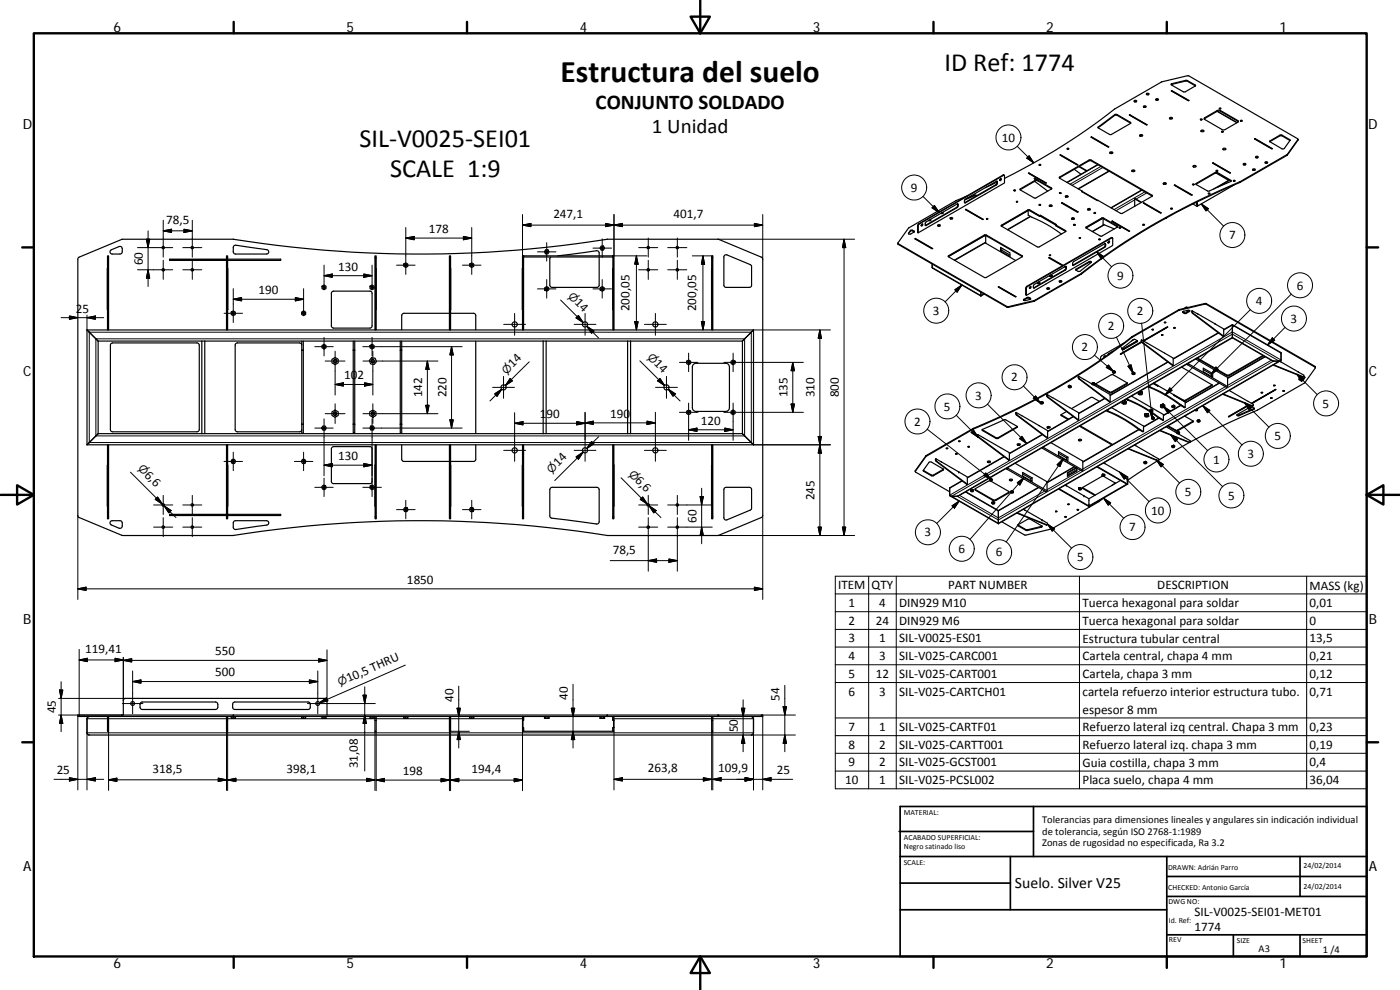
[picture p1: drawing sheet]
<svg xmlns="http://www.w3.org/2000/svg" width="420mm" height="297mm" viewBox="0 0 420 297" stroke-linecap="round" stroke-linejoin="round" font-family="sans-serif">
<defs><g id="words">
<text font-size="9.4" x="168.2" y="24.5">Estructura del suelo</text>
<g font-size="7.9">
<text x="283.5" y="21.2">ID Ref: 1774</text>
<text x="107.9" y="44.2">SIL‐V0025‐SEI01</text>
<text x="117.1" y="53.2">SCALE 1:9</text>
</g>
<g font-size="6.3">
<text x="178.7" y="32.7">CONJUNTO SOLDADO</text>
<text x="195.6" y="39.9">1 Unidad</text>
</g>
<text font-size="4.7" x="304.6" y="266.6">Suelo. Silver V25</text>
<g font-size="4.2">
<text x="34" y="9.6">6</text>
<text x="104" y="9.6">5</text>
<text x="174" y="9.6">4</text>
<text x="244" y="9.6">3</text>
<text x="314" y="9.6">2</text>
<text x="384" y="9.6">1</text>
<text x="6.8" y="38.7">D</text>
<text x="410.6" y="38.7">D</text>
<text x="7" y="112.9">C</text>
<text x="410.8" y="112.9">C</text>
<text x="7" y="187.1">B</text>
<text x="410.8" y="187.1">B</text>
<text x="7" y="261.3">A</text>
<text x="410.8" y="261.3">A</text>
<text x="34" y="290.4">6</text>
<text x="104" y="290.4">5</text>
<text x="174" y="290.4">4</text>
<text x="244" y="290.4">3</text>
<text x="314" y="290.4">2</text>
<text x="384" y="290.4">1</text>
</g>
<g font-size="3.9">
<text x="300.6" y="42.5">10</text>
<text x="273.4" y="57.6">9</text>
<text x="166.1" y="65.4">247,1</text>
<text x="202.1" y="65.4">401,7</text>
<text x="49.9" y="67.2">78,5</text>
<text x="128.7" y="69.9">178</text>
<text x="368.9" y="71.8">7</text>
<text x="42.9" y="79.6" transform="rotate(-90 42.9 79.6)">60</text>
<text x="101.5" y="81.2">130</text>
<text x="335.2" y="84">9</text>
<text x="77.6" y="88.2">190</text>
<text x="389.2" y="86.9">6</text>
<text x="22.7" y="93.8">25</text>
<text x="172.3" y="91" transform="rotate(45 172.3 91)">14</text>
<text x="188.9" y="93.4" transform="rotate(-90 188.9 93.4)">200,05</text>
<text x="208.9" y="93.4" transform="rotate(-90 208.9 93.4)">200,05</text>
<text x="280" y="94.5">3</text>
<text x="341.2" y="94.5">2</text>
<text x="376.9" y="91.5">4</text>
<text x="332.5" y="99.1">2</text>
<text x="387.3" y="96.8">3</text>
<text x="324.6" y="105.4">2</text>
<text x="103.3" y="113.8">102</text>
<text x="153.9" y="110.4" transform="rotate(-45 153.9 110.4)">14</text>
<text x="196.1" y="109.3" transform="rotate(45 196.1 109.3)">14</text>
<text x="126.7" y="119.2" transform="rotate(-90 126.7 119.2)">142</text>
<text x="134" y="119.2" transform="rotate(-90 134 119.2)">220</text>
<text x="236.3" y="119.2" transform="rotate(-90 236.3 119.2)">135</text>
<text x="244.5" y="119.2" transform="rotate(-90 244.5 119.2)">310</text>
<text x="251.7" y="119.2" transform="rotate(-90 251.7 119.2)">800</text>
<text x="292.7" y="119.9">3</text>
<text x="303.5" y="114.4">2</text>
<text x="162" y="125.5">190</text>
<text x="183.1" y="125.3">190</text>
<text x="283.3" y="123.2">5</text>
<text x="396.9" y="122.3">5</text>
<text x="210.4" y="127.4">120</text>
<text x="274.3" y="127.7">2</text>
<text x="374.4" y="137.4">3</text>
<text x="382.5" y="132.1">5</text>
<text x="43.2" y="142.7" transform="rotate(45 43.2 142.7)">6,6</text>
<text x="101.5" y="138">130</text>
<text x="167.5" y="140.2" transform="rotate(-45 167.5 140.2)">14</text>
<text x="364.1" y="139.1">1</text>
<text x="190.5" y="144.4" transform="rotate(45 190.5 144.4)">6,6</text>
<text x="355.6" y="148.8">5</text>
<text x="368.5" y="149.9">5</text>
<text x="244.5" y="150" transform="rotate(-90 244.5 150)">245</text>
<text x="345.5" y="154.4">10</text>
<text x="209" y="156.8" transform="rotate(-90 209 156.8)">60</text>
<text x="277.5" y="161">3</text>
<text x="338.9" y="159.4">7</text>
<text x="183.9" y="166.1">78,5</text>
<text x="287.6" y="165.9">6</text>
<text x="298.9" y="166.9">6</text>
<text x="323.2" y="168.4">5</text>
<text x="122.1" y="175.1">1850</text>
<text x="251.6" y="176.8">ITEM</text>
<text x="261.6" y="176.8">QTY</text>
<text x="284.5" y="176.8">PART NUMBER</text>
<text x="347.3" y="176.8">DESCRIPTION</text>
<text x="393" y="176.9">MASS (kg)</text>
<text x="254.7" y="182.1">1</text>
<text x="263.8" y="182.1">4</text>
<text x="269.9" y="182.1">DIN929 M10</text>
<text x="324.9" y="182.2">Tuerca hexagonal para soldar</text>
<text x="393" y="182.1">0,01</text>
<text x="254.7" y="187.5">2</text>
<text x="262.8" y="187.5">24</text>
<text x="269.9" y="187.5">DIN929 M6</text>
<text x="324.9" y="187.5">Tuerca hexagonal para soldar</text>
<text x="393" y="187.5">0</text>
<text x="25.6" y="195.9">119,41</text>
<text x="64.6" y="196.6">550</text>
<text x="254.7" y="192.7">3</text>
<text x="263.8" y="192.7">1</text>
<text x="269.9" y="192.7">SIL‐V0025‐ES01</text>
<text x="324.9" y="192.8">Estructura tubular central</text>
<text x="393" y="192.7">13,5</text>
<text x="64.6" y="202.9">500</text>
<text x="254.7" y="198">4</text>
<text x="254.7" y="203.3">5</text>
<text x="262.8" y="203.4">12</text>
<text x="263.8" y="198.1">3</text>
<text x="269.9" y="198.1">SIL‐V025‐CARC001</text>
<text x="269.9" y="203.4">SIL‐V025‐CART001</text>
<text x="324.9" y="198.1">Cartela central, chapa 4 mm</text>
<text x="324.9" y="203.5">Cartela, chapa 3 mm</text>
<text x="393" y="198.1">0,21</text>
<text x="393" y="203.4">0,12</text>
<text x="104.6" y="204.7" transform="rotate(-24 104.6 204.7)">10,5 THRU</text>
<text x="254.7" y="208.7">6</text>
<text x="263.8" y="208.7">3</text>
<text x="269.9" y="208.7">SIL‐V025‐CARTCH01</text>
<text x="324.9" y="208.8">cartela refuerzo interior estructura tubo.</text>
<text x="393" y="208.7">0,71</text>
<text x="16.8" y="214" transform="rotate(-90 16.8 214)">45</text>
<text x="136.1" y="210.6" transform="rotate(-90 136.1 210.6)">40</text>
<text x="170.4" y="210.1" transform="rotate(-90 170.4 210.1)">40</text>
<text x="233.9" y="210.4" transform="rotate(-90 233.9 210.4)">54</text>
<text x="324.9" y="214.1">espesor 8 mm</text>
<text x="221.5" y="219.7" transform="rotate(-90 221.5 219.7)">50</text>
<text x="254.7" y="219.3">7</text>
<text x="263.8" y="219.3">1</text>
<text x="269.9" y="219.3">SIL‐V025‐CARTF01</text>
<text x="324.9" y="219.4">Refuerzo lateral izq central. Chapa 3 mm</text>
<text x="393" y="219.3">0,23</text>
<text x="254.7" y="224.6">8</text>
<text x="263.8" y="224.6">2</text>
<text x="269.9" y="224.6">SIL‐V025‐CARTT001</text>
<text x="324.9" y="224.7">Refuerzo lateral izq. chapa 3 mm</text>
<text x="393" y="224.6">0,19</text>
<text x="17" y="232.2">25</text>
<text x="45.8" y="231.9">318,5</text>
<text x="86" y="231.9">398,1</text>
<text x="107.4" y="230.5" transform="rotate(-90 107.4 230.5)">31,08</text>
<text x="120.9" y="232.5">198</text>
<text x="141.6" y="232">194,4</text>
<text x="194.4" y="231.7">263,8</text>
<text x="215.5" y="231.7">109,9</text>
<text x="233.1" y="232.2">25</text>
<text x="254.7" y="229.9">9</text>
<text x="263.8" y="229.9">2</text>
<text x="269.9" y="229.9">SIL‐V025‐GCST001</text>
<text x="324.9" y="230">Guia costilla, chapa 3 mm</text>
<text x="393" y="229.9">0,4</text>
<text x="253.7" y="235.2">10</text>
<text x="263.8" y="235.2">1</text>
<text x="269.9" y="235.2">SIL‐V025‐PCSL002</text>
<text x="324.9" y="235.3">Placa suelo, chapa 4 mm</text>
<text x="393" y="235.2">36,04</text>
<text x="358.5" y="274.9">SIL‐V0025‐SEI01‐MET01</text>
<text x="358.5" y="279.4">1774</text>
</g>
<g font-size="3.3">
<text x="170.3" y="89" transform="rotate(45 170.3 89)">⌀</text>
<text x="194.1" y="107.3" transform="rotate(45 194.1 107.3)">⌀</text>
<text x="152" y="112.4" transform="rotate(-45 152 112.4)">⌀</text>
<text x="41.2" y="140.7" transform="rotate(45 41.2 140.7)">⌀</text>
<text x="165.5" y="142.2" transform="rotate(-45 165.5 142.2)">⌀</text>
<text x="188.5" y="142.4" transform="rotate(45 188.5 142.4)">⌀</text>
<text x="102" y="205.8" transform="rotate(-24 102 205.8)">⌀</text>
</g>
<g font-size="3.1">
<text x="312.8" y="246.8">Tolerancias para dimensiones lineales y angulares sin indicación individual</text>
<text x="312.8" y="250.4">de tolerancia, según ISO 2768‐1:1989</text>
<text x="312.8" y="254">Zonas de rugosidad no especificada, Ra 3.2</text>
<text x="377.7" y="285.6">A3</text>
<text x="397" y="285.9">1 /4</text>
</g>
<g font-size="2.4">
<text x="271.2" y="244.4">MATERIAL:</text>
<text x="271.3" y="251.9">ACABADO SUPERFICIAL:</text>
<text x="271.3" y="254.6">Negro satinado liso</text>
<text x="271.2" y="259.7">SCALE:</text>
<text x="350.6" y="260.9">DRAWN: Adrián Parro</text>
<text x="391.2" y="260.6">24/02/2014</text>
<text x="350.6" y="267">CHECKED: Antonio García</text>
<text x="391.2" y="266.6">24/02/2014</text>
<text x="350.7" y="271.4">DWG NO:</text>
<text x="350.8" y="276.8">Id. Ref:</text>
<text x="350.8" y="282.8">REV</text>
<text x="371.2" y="282.9">SIZE</text>
<text x="390.9" y="282.9">SHEET</text>
</g>
</g></defs>
<g fill="none" stroke="#000" stroke-width=".36">
<path d="M329.5 38.1l5.3-3.8 4.6 2.5-6.1 3.6-3.7-2zM338.9 34.5l5.4 2.9zM339 34.6l5.2 2.9M339.1 34.4v.1M339.3 37l-4.5-2.5-5.2 3.9M340.3 30.3a.36 .36 0 0 1 .5-.3 .36 .36 0 0 1 .2 .5l-.4 .1zM340.6 30.4l.3 .2zM343.1 31.9l.1-.1a.35 .35 0 0 1 .5-.1 .35 .35 0 0 1 .1 .5h-.4zM343.4 32.1h.4zM344 28.1l.1-.1a.35 .35 0 0 1 .5 0 .35 .35 0 0 1 .1 .4h-.4zM344.6 28.4l-.4-.1 .4 .1M346.9 29.8a.41 .41 0 0 1 .4-.2 .41 .41 0 0 1 .3 .4 .42 .42 0 0 1-.4 .1 .42 .42 0 0 1-.3-.3z"/>
<path d="M347 30h.5M347.1 30.1l.2-.2 .2 .2M351 35.6l.5-.2 .3 .2M351.1 35.3a.44 .44 0 0 1 .4-.1 .44 .44 0 0 1 .3 .4 .42 .42 0 0 1-.5 .2 .42 .42 0 0 1-.2-.5zM351.5 25.4l4.6-1.1 2.6 1.5M351.5 27.3l.1-.1 5.2 2.9-.1 .1zM351.5 25.2l4.6-1.1 2.7 1.6-3.4 1.9-3.8-2.1zM351.6 27.3l5.1 2.9M351.6 27.2v.1M360.3 35.7h.4v.2h-.4h.4h-.4zM360.4 35.9h.2M360.4 39.4l.4-.2 .5 .2"/>
<path d="M360.5 39.1a.43 .43 0 0 1 .5-.1 .43 .43 0 0 1 .2 .4 .42 .42 0 0 1-.5 .2 .42 .42 0 0 1-.2-.5zM361.4 35.7l4.4-2.4 5.8 3.2M361.4 35.4l3.9-2.3 .7-.1 5.7 3.4-4.5 2.6-5.8-3.2zM365.2 33.4l6 3.4M366 32.6h.4l-.2-.2-.3 .1 .4 .1M366.7 39.6h.4l-.3-.3-.2 .2 .5 .1M372.3 36.2h.5l-.3 .2-.2-.1h.4zM372.4 36.3h.2M289.5 59.9l9.8-5.5v.7l-.2 .4-9.5 5.4-.2-.1zM290.1 58.8l-3.2 1.4M293 58.8l-.6-.1-2.9 1.3M293.1 58.8l-.1-.2-.4-.1-2.5 1.1"/>
<path d="M299.2 54.3v.8l-.3 .3-9.4 5.4M299.2 54.7l-3.5 1.6M300.4 53.6l-.4 .5M301.4 52.6l-.4-.1-25.4 14.7-.2 .5 .1 2.2v-2.2l.3-.5 25.6-14.6 .1 2.3-26 15M301.5 53.5a190.2 190.2 0 0 0 33-20.8l14.2-8.1 8-1.9 32.8 19-3.2 4.7-14.1 8.1a201.2 201.2 0 0 0-47.6 27.5M304.3 57l.3-.1 .2 .2-.3 .2 .2-.1zM304.4 57.3h.2M306.1 56.7l5-2.8 4.6 2.6-5 3-4.5-2.5zM308.6 52l5.4 2.9-.2 .1zM308.8 51.9v.1M308.8 52h.1M308.8 52l5.1 2.9"/>
<path d="M310.5 53.7l.4-.1-.2-.2-.3 .2 .4 .1M310.5 54.4l3.9 2.9M311.9 49.6h.4M312 49.6h.2M315.6 56.7l-4.5-2.6-5 2.8M318 53.3l-.1 .1M318 53.3l9-5.1h.3l18.5 10.6M318 58h.4l-.2-.2-.2 .2h.4M318.1 46.5l.2-.1 5.2 3zM318.3 46.4v.2M318.3 46.6h-.1M318.3 46.6l5.1 2.9"/>
<path d="M319.7 58.8h.1a.38 .38 0 0 1 .5-.1 .38 .38 0 0 1 .2 .4 .44 .44 0 0 1-.5 .1 .44 .44 0 0 1-.3-.4zM319.8 59h.7M319.9 59.1h.5M320.3 44.7h.4M320.4 44.7h.2M322.4 50.8l2 1.5M323.8 50l2.1 1.2M323.9 49.9l2.2 1.3M324.7 57.5l4.8 2.6M324.8 57.3l-.2 .2 4.7 2.7 .2-.1M324.8 57.3v.2M324.8 57.3l-6.9-4 9.3-5.3 18.6 10.7-9.2 5.4-7.1-4"/>
<path d="M326.1 51.2l-.2 .2M326.1 51.2v.1M327.4 41.1l.2-.1 5.2 3.1-.2 .1zM327.5 41.2l5.2 2.9M327.6 41v.2M329.4 49.4l-9.2 5.3M332.9 51.4l-9.3 5.3M333.1 45.9l.3-.1 .5 .1M333.1 45.6a.44 .44 0 0 1 .5-.1 .44 .44 0 0 1 .3 .5 .44 .44 0 0 1-.5 .1 .44 .44 0 0 1-.3-.5zM339.7 51.4h.8M339.7 51.1a.43 .43 0 0 1 .5-.1 .43 .43 0 0 1 .3 .4 .44 .44 0 0 1-.5 .1 .44 .44 0 0 1-.3-.4zM340.5 59.7l2 1.1"/>
<path d="M340.5 59.7l.1 2.2M340.5 59.7l2.1 1M342 40.6a.41 .41 0 0 1 .5-.3 .41 .41 0 0 1 .2 .6h-.4zM342 40.7h.9M342.6 57l-9.2 5.3M349.1 55.2h.9M349.2 54.9a.38 .38 0 0 1 .5-.2 .38 .38 0 0 1 .1 .6 .38 .38 0 0 1-.5 .1 .38 .38 0 0 1-.1-.5zM349.8 55.1v.2M352.4 55.6l5.4 2.9-.2 .1zM352.6 55.6h-.1M352.6 55.6l5.1 2.9M352.6 55.5v.1"/>
<path d="M358 49.8l.1-.1a.42 .42 0 0 1 .5-.1 .42 .42 0 0 1 .3 .4 .48 .48 0 0 1-.5 .2 .48 .48 0 0 1-.4-.4zM358.1 50l.3-.2 .5 .2M358.3 55.4h-.4l.2-.2 .3 .2h-.4M359 55l5.9-3.3 4.6 2.6-6.9 3.1-3.6-2zM362.7 58.1h.4l-.2-.2-.3 .1 .4 .1M363.9 48.9h.2l5.2 3h-.2zM364.1 48.9l-.1 .1M364.1 48.9l5.1 3M364.1 48.9h.1M364.9 51.2l.4-.1 .2 .2-.4 .1 .3-.1zM365.1 51.9v.1M365.1 51.4h.2"/>
<path d="M365.2 51.9h-.2l3.7 2.2M367 44.7a.44 .44 0 0 1 .5-.3 .44 .44 0 0 1 .3 .5 .52 .52 0 0 1-.8-.2zM367 44.8h.9M368.9 54l-4.7 2.7M369 54.1l-3.5 2.1M369.5 54.4l-4.6-2.5-5.9 3.4M370.2 54.1l.5 .2-.4 .1 .3-.1h-.4zM370.3 54.4h.2M370.4 55.5l-11 6.3-.1-1.2M373.1 49.2l.1-.1a.33 .33 0 0 1 .4-.1 .33 .33 0 0 1 .1 .4l-.4 .1zM373.3 49.4h.4M373.3 49.5l.1-.2 .3 .2"/>
<path d="M376 50.7a.36 .36 0 0 1 .5-.1 .36 .36 0 0 1 .1 .5h-.6zM376.1 51l.5 .1zM376.5 41.7l.1-.1 5.3 3-.2 .1zM376.6 41.7l5.2 3M376.6 41.7h.1M376.6 41.6v.1M376.8 47h.1a.35 .35 0 0 1 .5-.2 .35 .35 0 0 1 .1 .5h-.5zM377 47.2l.4 .1zM379.8 48.9h.4M379.8 49l.1-.2 .3 .2M381.1 42.3l3.3-1.8 2.8 1.5-1.8 2.6-.3 .1-4-2.2zM387.1 42.2l-2.7-1.5-3.3 1.8"/>
<path d="M389.5 41.8l-3.2 4.8-14.1 8.1a202.3 202.3 0 0 0-47.6 27.5M23.6 77.3l13.2-5.5h33.2a356.4 356.4 0 0 0 112.3 0h33.1l13.1 5.4 .4 .6-.1 77.2-13.4 5.7h-33.1a356.4 356.4 0 0 0-112.3 0h-33.2l-13.4-5.7v-77.2zM32.3 76.8h.3v22.2h-.3zM33.3 75l2.4-1h.6l.3 .2 .1 1.4-.2 .5-2.8 .1a.66 .66 0 0 1-.7-.4 .66 .66 0 0 1 .3-.8zM50.9 77.8v.3M68 76.8h.3v22.2h-.3zM68 77.8h-17.1v.3h17.1h-17.1M68.3 77.8h15.9v.3h-15.9h15.9M70.1 73.9l.7-.3 9.3 1.3a.66 .66 0 0 1 .6 .7 .66 .66 0 0 1-.7 .6h-9.5l-.5-.5zM112.5 76.8h.4v22.2h-.4zM121.2 79.2l.6-.3 .6 .3v.7l-.6 .4-.6-.4zM134.9 76.8h.3v22.2h-.3z"/>
<path d="M141 79.2l.6-.3 .6 .3v.7l-.6 .4-.6-.4zM156.8 76.8h27.5v22.2h-.4v-22.2v.3h-26.8v-.3v22.2h-.3zM163.7 75h.7l.4 .6-.4 .6h-.7l-.3-.6zM165.3 77.1l-.3 .5v8l.3 .5 13.8 .1 .5-.2 .2-.4v-8.5M179.8 76.8v-1.1l-.2-.3-.5-.2-11.7 1.6M180.4 73.8h.7l.4 .6-.4 .7h-.7l-.3-.7zM213.6 76.8h.3v22.2h-.3zM217.3 76.7l.9-.2 7.3 3.1 .1 6-.2 .4-.5 .2h-7l-.6-.3zM269.5 73v.3l32.9 18.9 7.9-1.8 14.2-8.2M273.2 69.2l.6-.2 .6 .5-1.1 .7-.5 .1-.1-.3zM274.4 69.6l-1-.3-.7 .8M274.5 71.6l.2-.1 5.2 3.1-.2 .1z"/>
<path d="M274.7 71.5v.2l5.1 2.9M276.7 67.2h.2a.36 .36 0 0 1 0 .5 .36 .36 0 0 1-.4 0zM276.8 67.2l-.3 .5M277.8 66.7l9.5-5.5 .2 .1-.1 .9-9.6 5.5-.1-.1zM278.8 66.2l.4-.1-.3-.1-.1 .2M279.3 65.8v.1a.4 .4 0 0 1-.2 .4 .4 .4 0 0 1-.5-.1M279.8 79.2l.1 1.3 14.5 8.3M281.5 67.5a.35 .35 0 0 1 .4-.1 .35 .35 0 0 1 .2 .4 .35 .35 0 0 1-.5 .1 .35 .35 0 0 1-.1-.4zM281.6 67.8h.4zM282.9 64.1l-.4-.1 .4 .1M282.9 63.7l.2 .1a.38 .38 0 0 1-.3 .3 .38 .38 0 0 1-.4-.1M284.6 77l11.2-6.3 11 6.3"/>
<path d="M284.6 76.8l11.2-6.3 11.1 6.4-11 6.4h-.4l-10.8-6.2zM285.1 65.4l.1-.1a.34 .34 0 0 1 .5-.1 .34 .34 0 0 1 .1 .5h-.6zM285.3 65.7h.4M285.3 65.7l.1-.2 .3 .2M286.8 60.2l-14.1 8.2-3.2 4.7 32.9 18.9 8-1.8 14.1-8.2M286.9 60.2h-.1M287.4 61.1v.7l-.3 .4-9.4 5.4M289.7 62.9l5.4 2.9zM289.8 63l5.2 2.8M289.9 62.8v.1M295.8 72.8l-9.3 5.3M295.8 70.7v2.3l9 5.1"/>
<path d="M296.1 65.6l.4 .1-.4 .1zM296.2 65.8h.2M300.3 74.2l2.8 1.7v1.1l-2.8-1.7zM300.7 74.5v.6M300.7 75.1l-.4 .2M300.7 75.1l2.4 1.4M305.1 60.6h.2M308.6 63.2v1.4l1.1 .6M309 63.2h-.5l-8 4.6M309 63.2l3 1.7M309 63.2l3.1 1.6M309.3 65l-6.9 4"/>
<path d="M309.7 65.2h.1M309.7 65.2a38.5 38.5 0 0 1 8.9 5M311.9 61.6l.4-.1-.2-.2-.3 .2 .4 .1M312 64.7l.2-.1 4.8 2.8-.2 .1M312 64.7v.2M312 64.7l-3.1-1.8h-.3l-8.1 4.7v.2l11.1 6.3 8.3-4.7-3.1-1.9M312.1 64.9h-.1M312.1 64.8l.2-.1 4.6 2.7M312.1 64.8l4.7 2.7M312.2 64.6v.1M314.9 77.4h-.1M314.9 77.4l4 2.3"/>
<path d="M314.9 61.6a.42 .42 0 0 1 .5-.1 .42 .42 0 0 1 .3 .3 .45 .45 0 0 1-.8-.2zM314.9 77.2l-.2 .1 4.2 2.4M314.9 77.2l4.2 2.4M314.9 77.2v.2M314.9 61.8l.4-.1 .4 .1M315 76.7h.2M315 61.9h.6M316.8 67.5v.2l3.1 1.8M318.6 60.9l.2-.1 4.7 2.8-.2 .1zM318.8 60.8v.1M318.8 60.9l4.7 2.7M318.8 60.9l-.1 .1"/>
<path d="M319.6 80l.3 .1M319.9 79.9l-.2 1-9.5 5.5M321.6 65.5l.1-.1a.35 .35 0 0 1 .5-.1 .35 .35 0 0 1 .1 .5h-.5zM321.6 65.7h.8M321.7 65.8h.6M322.2 67.4l.5 .1-.4 .1zM322.2 78.5l9.6-5.4v.9l-.3 .2-9.5 5.5-.1-.7zM322.3 67.6h.2M323.9 71.3l.4 .1-.4 .1zM324 71.5h.2M325.9 68.1l5-2.8 4.6 2.6-5 3-4.5-2.5zM326.4 62.9h.8"/>
<path d="M326.5 62.6a.39 .39 0 0 1 .4-.1 .39 .39 0 0 1 .3 .4 .38 .38 0 0 1-.5 .2 .38 .38 0 0 1-.2-.5zM326.5 63h.6M327.5 78.7h-.6l-4 2.3M328.4 64h.4l-.2-.2-.3 .1 .4 .1M329.8 71.9h.4l-.1-.3-.4 .3h.5M331.1 65.6v1.7l3.3 1.4M331.4 67.5l-3.5 2M331.6 73.1l.1 .7-.3 .3-9.5 5.5M332.7 72.4l.2-.1 .1 .2-.4 .4zM332.9 72.3l-.4 .6M333.7 66.4l.1-.1 5.2 3zM333.8 66.4l-.1 .1"/>
<path d="M333.8 66.4l5.1 3M333.8 66.3v.1M333.9 71.4l-.4-.1-25.3 14.6-.3 .5 .1 2.2v-2.2l.3-.4 25.4-14.7 .2 .1v2.3l-25.9 14.9M335.4 68.1l-4.5-2.5-4.9 2.8M335.9 68.2l.5 .1-.4 .1h.3h-.4zM336 68.4h.2M343 67.5h.4M343.1 60.9l5.4 3zM343.2 61h.1M343.2 61l5.1 2.9M343.3 60.9v.1M350 65.4l-.3 .2"/>
<path d="M350.1 65.3l-.2 .3M351.4 62.7h.4M358 61.2l1.3 .7M359.1 61.3l.2 .1M359.1 61.3h.2M359.1 60.6v.7M359.3 61.4v.5M359.3 61.4l.1-.1-.1 .6M26.1 99l3.4 3.3M26.1 99h200M26.1 99v34.5M32.3 80.6v12.3"/>
<path d="M68.3 92.9h.1M68.3 80.6h.1M68.4 80.6v12.3M69.4 93.6l.6-.3 .6 .3v.8l-.6 .3-.6-.3zM90.5 93.6l.6-.3 .6 .3v.8l-.6 .3-.6-.3zM96.6 85.9l.6-.4 .6 .4v.7l-.6 .3-.6-.3zM99.7 87.5l.4-.1h10.9l.5 .1 .2 .5v9.8l-.2 .4-.5 .2h-11.2l-.3-.6v-9.8zM111.1 85.9l.6-.4 .6 .4v.7l-.6 .3-.6-.3zM112.9 92.9h.1M112.9 80.6h.1M112.9 80.6v12.3M134.9 94h-13.8l-.5 .7v4.3"/>
<path d="M135.2 94l7.3 .1 .3 .6v4.3M135.2 80.6v12.3M156.8 80.6v12.3M163.5 86.3l.6-.3 .6 .3v.7l-.6 .4-.6-.4zM180.1 86.3l.6-.3 .6 .3v.7l-.6 .4-.6-.4zM183.9 92.9h.1M183.9 80.6h.1M183.9 80.6v12.3M213.6 80.6v12.3M226.1 99v34.5M226.1 99l-3.3 3.3M294.4 87.7v1.1"/>
<path d="M295.4 88.2l-1 .6M299.6 86.1l.1-.1 5.2 3zM299.7 86.1h.1M299.7 86.1l5.1 2.9M299.7 86v.1M307.2 89.9l1.3-.7 .8 .4-.2 .3-1.5 .3zM309.1 86l.2-.1a.3 .3 0 0 1 .1 .4 .3 .3 0 0 1-.5 .1zM309.3 89.8l-1-.4-1.1 .7M309.3 85.9l-.3 .6M310.3 85.4l9.7-5.5v.9l-.2 .2-9.6 5.4-.1-.6zM311.4 84.8a.38 .38 0 0 1 .5-.2 .38 .38 0 0 1 .2 .4 .44 .44 0 0 1-.4 .2 .44 .44 0 0 1-.3-.4zM311.6 85l.4 .1z"/>
<path d="M314.2 86.5a.41 .41 0 0 1 .4-.2 .41 .41 0 0 1 .3 .4 .44 .44 0 0 1-.4 .1 .44 .44 0 0 1-.3-.3zM314.4 86.6l.4 .2zM315 82.7l.1-.1a.34 .34 0 0 1 .5-.1 .34 .34 0 0 1 .1 .5h-.6zM315.3 82.8l.4 .1zM317.9 84.3l.1-.1a.34 .34 0 0 1 .4-.1 .34 .34 0 0 1 .1 .5h-.5zM318.1 84.5l.4 .1zM319.6 80.1l.3 .2-.4-.2M322.8 80.9l4.2-2.5 .6 .2-3.5 2.8h-.5zM324.6 82.2h-.1M324.6 82h-.1M345.7 98.8h.5M345.8 98.9h.4"/>
<path d="M349.5 96.7l.4 .1-.3 .1zM349.5 96.8h.4M349.5 96.7h.4M350.4 98.1l-7.3 4.2M352.3 98.4h.4zM355 93.5l1.7-.4 .4 .1-1.3 .9-.9-.4zM355.3 93.4l-.2 .2M356.2 92.1l.1 .2M356.2 93.2v.5M356.2 92.3l-.1-.2-.8 .5M356.4 93.1v.5M357 93.2l-1.1 .7-.9-.4"/>
<path d="M357.7 93.3h.1l.3 .7 9.2 6.9-.2 .1-9.3-7zM357.8 93.3l1.7 .9M359.5 94.2l5.2 3M359.5 94.2h.1M364.7 97.2h.1M364.7 97.2l2.6 1.5v2.2M365.6 99.8l-13.5 7.8M369.9 97.4l14.4 8.3 .1 2.4-.5 .3-2-.1-12-6.9M369.9 97.4l-2.6 1.5M369.9 97.4v4M29.5 102.3h193.3M29.5 102.3v27.8"/>
<path d="M33.3 103.1l.5-.2h25.3l.5 .2 .2 .4v25.4l-.2 .4-.5 .3h-25.3l-.5-.3-.2-.4v-25.4zM60.6 102.3v27.8M61.5 102.3v27.8h-.9M90.6 103.5l-.2-.4-.5-.2h-18.7l-.6 .3v25.7l.2 .4 .4 .3h18.7l.5-.3 .2-.4M91 102.3v27.7h-.4v-27.7M96.6 103.7l.6-.4 .6 .4v.7l-.6 .3-.6-.3zM99.6 107.8l1-.5 .9 .5v1.1l-.9 .5-1-.5zM106.5 102.3v27.7h-.5v-27.7M111.1 103.7l.6-.4 .6 .4v.7l-.6 .3-.6-.3zM111.5 107.3l1.1 .2 .4 1-.7 .8-1.1-.1-.4-1zM120.1 102.3v27.7h.5M120.6 102.3v27.8"/>
<path d="M142.8 102.3v27.8M163 102.3v27.8M163.9 102.3v27.8h-.9M188.4 102.3v27.8M189.2 102.3v27.8h-.8M206.1 108.4l.6-.4 .6 .4v.7l-.6 .4-.6-.4zM208 109.4l.9-.4h8.9l.9 .4 .2 .7v12.2l-.4 .9-.7 .2h-8.9l-.9-.4-.2-.7v-12.2zM219.4 108.4l.6-.4 .6 .4v.7l-.6 .4-.6-.4zM222.8 102.3v27.8M314.1 118.5l.2-.1 .2 .7 9.2 6.9-.1 .1-9.2-6.9zM314.3 118.4l1.6 1M315.9 119.3l7.8 4.5v2.2"/>
<path d="M320.8 115.7h.1M320.8 115.7l-.2 .4M320.9 115.6l-.1 .1M320.9 115.6l.4 .1M320.9 116.1h.3zM320.9 115.6v.3M320.9 115.9l.4 .1M320.9 115.9l-.3 .2 .1 .2 .7-.1M321.3 116l.1 .2M321.3 115.7v.3M321.3 115.7l.1 .5M323.6 113l.2-.1 .2 .8 9.2 6.8-.2 .1-9.2-6.9z"/>
<path d="M323.8 112.9l1.6 1M325.4 113.9h.1M325.4 113.9l2.3 1.3M327.8 115h.1M327.8 115l-.1 .3M327.9 115.1l-.2 .2 .3 .2h.4l.1-.2M327.9 114.9l-.1 .1M327.9 114.9v.2M328.2 115.5l2.4 1.4M328.3 115.1l.2 .2M328.3 114.8l.1 .1M328.3 114.8l-.4 .1"/>
<path d="M328.3 114.8v.3M328.3 115.1h-.4M328.4 114.9l.1 .4M328.4 114.9h.1M328.9 115.1l4.8-2.7 4.6 2.6-4.9 2.9-4.5-2.4zM330.6 116.9h.1M330.6 116.9l2.6 1.5v2.1M331.5 119.5l-7.8 4.5M331.7 107l-.1-.3-.2 .1-.1 .5M331.7 106.8l-.3 .5M332.9 106.2l-.1 .1M334 105.4l-1.3 .7-.3 .4"/>
<path d="M334.2 111.3h.1M334.2 111.3l-.3 .1v.3M334.2 111.3v.2M334.2 111.5l.4 .1v.3M334.2 111.5l-.3 .2v.2h.7M334.3 111.3h.1M334.3 111.3l.3 .1M334.6 111.4v.2M334.6 111.4v.5M334.6 111.5h.1M336.3 106.2h.1M336.3 106.2l6.3-3.7-6.4 3.7 .1 .1"/>
<path d="M336.3 106.2v.1M336.7 104.6l3.4-2.7 .5-.1 .8 .5-4.1 2.5-.4 .1zM337.2 103l-6.6 3.8-.3 .4v.8M338 119.8l.4 .2M338.1 119.7l.4 .2a40.1 40.1 0 0 1 9.5 5.5l1.2 .6M338.3 114.9l-4.9 2.8-4.6-2.5M339.6 118.9l1.3 .7M339.8 112.1v.2l.8-.1M340 111.7h.1M340 111.7l-.2 .4M340.1 111.7v.2M340.1 111.7l.4 .1"/>
<path d="M340.1 111.7h-.1M340.5 101.8l-.9 .5M340.5 112l.1 .2M340.5 112l-.7 .1M340.5 111.8v.2M340.5 111.8l.1 .4M340.9 119.6l8.3 4.8v1.6M341.3 102.3l-4.1 2.3-.5-.1M341.3 102.2l-4.1 2.4M341.3 102.3h.1M341.7 117.9l-.1 .4 .5 .2 .6-.1 .1-.4M341.7 117.9v-.3l-.1 .7"/>
<path d="M341.9 117.5h.1M342.4 117.4l-.5 .1M342.4 117.4v.4M342.4 117.8l-.7 .1M342.4 117.8l.4 .2M342.4 117.4l.4 .2v.4M342.5 102.1l.2-.1 .2 .7 9.2 6.9-.2 .1-9.1-6.9zM342.6 102.7l-6.3 3.6M342.7 102l9.4 5.4v2.2M343.1 102.3l7.4-4.2-7.3 4.2M344.5 116l.4 .2a41.1 41.1 0 0 1 9.5 5.5M344.7 115.9l.4 .2a51.6 51.6 0 0 1 10.6 6.1l-.2 .1-1.1-.6"/>
<path d="M346.3 115l1.1 .6v.2l-1.3-.7 1.4 .6M347.5 115.7h-.1M347.5 115.7l4.7 2.7M349 100.5h-.4h.4M350.5 108.6l-17.3 10M352.2 118.4v.2l3.5 2v1.6M352.2 118.4h-.1M354.6 110.2l9.2 5.3-8 4.8h-.6M356.3 109.2v.2M356.3 109.4l11.8 6.8 .3-.2M356.7 109.2l11.7 6.8M356.7 109.2l-.4 .2"/>
<path d="M356.7 109v.2M358.8 107.7l9.6 5.6v2.7M361.1 110.5l2.8 1.6v1.1l-2.8-1.7zM361.1 110.9l2.5 1.4M363.6 112.3v.6M363.8 115.5l-8.1 4.6h-.4l-3.1-1.7M363.9 112.1l-.3 .2M365.9 114.9l-10.2 5.9M366.9 118.3l8.9 3.6 .3-.1M368.9 117.1l7.2 4.2v.5l-9-3.6M369.9 101.4l-82.3 47.4-2 .1-.6-.3M378.5 117.8h.4z"/>
<path d="M379 106.7l-10.4 5.9-9.2-5.2M379.2 106.7l-10.6 6.1-9.4-5.3M379.6 107l-11.2 6.4M381.3 119.4h.5M382.1 109.5l8.8 3.6M382.2 109.5l9 3.5 .1-.4-1.7-1M382.2 115.6h.4zM382.2 115.6l.5 .1zM382.9 116.8l-7.3 4.2 7.4-4.1-7.3 4.2M384.1 108.4l5.6 3.2M384.3 108.2l-84.7 48.9M384.5 108.6h.1"/>
<path d="M385.1 117.3h.4zM389.6 111.6h.1M389.7 111.6h.1M389.9 113.7l1-.6 .7 .1-.9 1.1-.8-.3zM391.6 113.1l-.8 .9-.9-.3M394.8 110.3l-.2-.4-32.8-18.9-8 1.9-14.1 8.1a199.2 199.2 0 0 1-47.7 27.6l-14 8.1-3.3 4.8M26.1 133.5h200M29.5 130.1h31.1M29.5 130.1l-3.4 3.4M32.3 133.5h.3v22.2h-.3zM32.3 139.6v12.2M61.5 130.1h101.5"/>
<path d="M68 133.5h.3v22.2h-.3zM68.3 139.6h.1M68.4 139.6v12.2M69.6 137.8h.8l.3 .7-.3 .6h-.8l-.3-.6zM90.8 137.8h.7l.3 .7-.3 .6h-.7l-.4-.6zM96.9 127.8h.7l.3 .6-.3 .7h-.7l-.4-.7zM99.6 123.6l1-.6 .9 .6v1.1l-.9 .5-1-.5zM99.8 134.1l11.2-.1 .5 .2 .2 .5v9.7l-.2 .5-.3 .2h-11.2l-.3-.2-.2-.5v-9.7zM111 123.6l.9-.6 .9 .6v1.1l-.9 .5-.9-.5zM111.3 127.8h.7l.4 .6-.4 .7h-.7l-.3-.7zM112.5 139.6h.1M112.5 139.6v12.2"/>
<path d="M112.6 133.5h.3v22.2h-.3zM120.6 133.5v4.3l.5 .6 13.8 .1M134.9 133.5h.3v22.2h-.3zM135.2 139.6v12.2M142.8 133.5v4.3l-.3 .5-7.3 .2M156.8 133.5h.3v22.2h-.3zM156.8 139.6v12.2M163.9 130.1h24.5M183.9 133.5h.3v22.2h-.3zM184.2 139.6v12.2M189.2 130.1h33.6M206.1 123.4l.6-.4 .6 .4v.7l-.6 .3-.6-.3z"/>
<path d="M213.6 133.5h.3v22.2h-.3zM213.6 139.6v12.2M219.4 123.4l.6-.4 .6 .4v.7l-.6 .3-.6-.3zM222.8 130.1l3.3 3.4M278.8 138.7l.7-.1 3.6 2.1v.3l-3 1.7h-.6l-2.4-1.4zM280.7 137.7h.2l.2 .7 9.2 6.9-9.3-6.8zM280.9 137.7l1.6 .9M282.5 138.6h.1M282.5 138.6l5.2 3M284 134.5l.4 .1zM284 134.5h.4h-.4M286.8 136.2h.4z"/>
<path d="M287.7 132.4h.4zM290.5 134h.4zM293.3 130.5l.2-.1 .1 .6 9.3 7-.1 .1-9.2-6.9zM293.5 130.4l1.6 .9M294.8 128.9l6.8-3 3.7 2.1-6 3.6-4.5-2.4zM295.1 131.3l7.8 4.5v2.2M296.4 138.5h.8M296.4 138.4a.43 .43 0 0 1 .5-.1 .43 .43 0 0 1 .3 .4 .42 .42 0 0 1-.5 .2 .42 .42 0 0 1-.3-.5zM301.3 137l-11 6.3M304.6 139l9.6 5.5v2.8M304.8 123.8h.2l.2 .7 9.2 6.9-9.3-6.8zM305 123.8l1.6 .9"/>
<path d="M305.3 133.3a.4 .4 0 0 1 .5-.2 .4 .4 0 0 1 .2 .5h-.6zM305.3 133.3l.4 .2 .5-.2M305.3 128l-6 3.4-4.5-2.5M306.6 124.7l5.2 3M306.6 124.7h.1M311.8 127.7h.1M311.8 127.7l2.6 1.5v2.2M312.2 120.9l.5 .3 .3-.1M312.5 120.9l.3 .1zM312.5 120.5v.3M312.5 120.5l.4 .1M312.5 120.5l-.3 .4"/>
<path d="M312.8 130.3l-9.9 5.7M312.8 134.3v.2M312.8 134.5l11.8 6.8 .4-.2M312.9 120.8l.1 .3M312.9 120.8l-.7 .1M312.9 120.6v.2M312.9 120.6l.1 .2M313 120.7v.4M313 120.7h.1M313.2 134.3l11.8 6.8M313.2 134.3l-.4 .2M313.2 134.1v.2"/>
<path d="M314.3 128.1h.8M314.3 128.1a.43 .43 0 0 1 .5-.2 .43 .43 0 0 1 .3 .5 .43 .43 0 0 1-.5 .1 .43 .43 0 0 1-.3-.4zM315.4 132.8l9.6 5.5v2.8M317.7 135.5l2.8 1.7v1.1l-2.8-1.7zM317.7 136l2.4 1.4M318.4 124.4l2.3 1.4M320.1 123.5l-1.7 1.1 2.1 1.3M320.1 137.4v.6M320.5 137.2l-.4 .2M322.1 125l-7.7 4.4M323.7 132l.1-.1a.44 .44 0 0 1 .4-.1 .44 .44 0 0 1 .3 .4 .51 .51 0 0 1-.8-.2zM323.7 131.9h.9"/>
<path d="M323.9 127.9l9.8 5.6M324.2 127.7l9.7 5.7M329.3 140l9.1 5.3M329.9 120.4l-2.3-1.2-6 3.4M331.2 138.9l.4 .2M331.6 139.1h.1M331.6 139.1l5.2 3M332 123.2l.4 .3a39.8 39.8 0 0 1 9.4 5.4M332.2 123.1l.4 .2a40.1 40.1 0 0 1 9.4 5.5l1.2 .7-.2 .1-1.1-.7M333.6 122.3l1.4 .8M334.9 123.1l8.3 4.7v1.7M336.8 120.5v.5"/>
<path d="M336.8 120.5h.1M336.8 120.5l.1-.1 .1 .3M337 120.7l.6-.1 .4 .2M337 120.7l-.2 .3M337.4 120.2h.1M337.4 120.2l-.3 .1M337.6 120.1v.5M337.6 120.1l.4 .4v.3M337.6 120.1l-.2 .1M338 120.8l-.1 .4-.6 .1-.5-.3M338.4 120h.1M338.4 120a36.5 36.5 0 0 1 9.4 5.5"/>
<path d="M338.5 134.7l8.9 3.5M338.7 134.6l8.8 3.6M340.5 133.5l7.3 4.2v.4l-.3 .1M341.7 128.8l-16.7 9.7M341.8 128.9h.1M343.4 138.7l-.1 .3M343.4 138.6l-.1 .1M343.4 138.8l-.1 .2 .3 .2 .5-.3M343.4 138.6v.2M343.8 138.4l.1 .1M343.8 138.4v.3M343.8 138.7l.3 .2"/>
<path d="M343.8 138.4l-.4 .2M343.8 138.7l-.4 .1M343.8 124.7l.6 .1-.3 .2zM343.9 138.5l.2 .4M343.9 138.5h.1M344 124.4l.6 .2M344 124.4l-.5 .2 .1 .4 .6 .2 .5-.3M344 124.1l-.5 .1v.4M344 124.1v.3M344 124.1h.6M344.6 124.6l.1 .3M344.6 124.1l.1 .8"/>
<path d="M344.6 124.1v.5M345.7 125.4l-.1 .3M345.7 125.2l-.1 .2M345.7 125.5l-.1 .2 .3 .2 .5-.3M345.7 125.2v.3M346.1 125.1l.3 .5M346.1 125.1v.3M346.1 125.4l.3 .2M346.1 125.1l-.4 .1M346.1 125.4l-.4 .1M347.4 138.2h.1M347.4 138.2l-9 5.9"/>
<path d="M347.7 138.2h-.2M347.7 125.4l-4.5 2.6M347.8 125.5h.1M347.8 125.5l1.2 .6 .2-.1M348 129.2l9 3.6M348.2 129.1l8.8 3.6M348.3 121.6h.1M348.3 121.6v.5M348.5 121.4l-.2 .2M348.5 121.7l-.2 .4M348.5 121.4v.3M348.5 121.7h.6l.5 .2"/>
<path d="M349.1 121.2l.1 .1M349.1 121.2l-.6 .2M349.1 121.2v.5M349.2 121.3h.1M349.2 121.3l.4 .3v.3M349.6 121.9l-.2 .4-.7 .1-.4-.3M350 128.1l3.2 1.8M351.7 133.8l.1 .1M351.7 133.8v.4M351.8 121.8v.4M351.8 121.8v.1M351.8 133.7l-.1 .2"/>
<path d="M351.8 133.9l-.1 .3 .3 .1 .5-.3M351.8 133.7v.2M351.9 121.7l-.1 .2M351.9 121.9l-.1 .3M351.9 121.7v.2M351.9 121.9l.7 .1M352 122l.3 .1zM352.1 133.6h.1M352.1 133.6l-.3 .1M352.2 121.6h.1M352.2 121.6l-.3 .1M352.2 133.6l.3 .4"/>
<path d="M352.2 133.6v.3M352.2 133.9l.3 .1M352.2 133.9h-.4M352.3 121.6l.3 .4M352.3 121.6v.3M352.3 121.6h-.1M352.6 122l-.1 .3-.7-.1M353.3 129.6l-.1 .4M353.3 129.8l-.1 .2 .3 .2h.4l.1-.3M353.3 129.6v.2M353.7 130.2l3.5 2v.5h-.2M353.7 129.5h.1"/>
<path d="M353.7 129.5v.3M353.7 129.8l.3 .1M353.7 129.5l-.4 .1M353.7 129.8h-.4M353.8 129.6l.2 .3M353.8 129.5v.1M354.3 121.6l-5.1 3M354.4 121.7h.1M355.5 124.9l2.6 1.6-4.9 2.8-2.8-1.4M356.9 132.8l-9.1 5.2M357.2 132.7l-.2 .1M358.1 126.3l-4.9 2.8-2.6-1.4"/>
<path d="M358.6 123.1h.1M358.9 123l.3 .1zM359.1 122.8l.3 .2M359.3 122.7h.1M359.3 126.2h.1M359.3 126.2v.3M359.3 122.7l.1 .3M359.4 126l-.1 .2M359.4 126.3l-.1 .2 .3 .2 .5-.3M359.4 126v.3M359.4 123l-.1 .2-.4 .1-.3-.2M359.7 126h.1"/>
<path d="M359.7 126h-.3M359.8 126l.3 .4M359.8 126v.2M359.8 126.2l.3 .2M359.8 126.2l-.4 .1M368.8 124.9v.1M368.8 125v.1M371.2 124.5l4-2.4h.6l.7 .5-4.7 2.2-.5-.1zM374.8 121.5l-6.2 3.5 .2 .1M374.8 121.5l-6 3.5M375 121.5l-6.2 3.6M376.4 122.5l-4.6 2h-.6"/>
<path d="M377.4 123.1a234 234 0 0 0-20.2 9.5M377.4 123l14.2-8.1 3.2-4.6-33-19.1-8 1.9-14.1 8.2a200.1 200.1 0 0 1-47.7 27.5l-14.1 8.1-3.2 4.5 .1 .3 10.2 5.9M377.4 123v.1M33.2 156.4l.5-.2 2.7 .1 .3 .6-.1 1.3-.9 .3-2.3-1-.4-.6zM50.9 154.6h17.1M50.9 154.3v.3M68 154.3h-17.1v.4h17.1M68.3 154.6h15.9M68.3 154.3h15.9v.4h-15.9M68.3 151.8h.1M70.2 156.4l.5-.2h9.3a.66 .66 0 0 1 .7 .7 .66 .66 0 0 1-.6 .6l-9.5 1.4-.6-.5v-1.5zM97 145.6l.7 .1 .2 .7-.5 .5-.6-.2-.2-.6z"/>
<path d="M111.1 145.8l.7-.3 .5 .5-.1 .7-.6 .2-.6-.4zM112.5 151.8h.1M121.4 152.3h.7l.4 .6-.4 .6h-.7l-.3-.6zM141.2 152.3h.7l.4 .6-.4 .6h-.7l-.3-.6zM165.2 146.4l.5-.2 13.8 .1 .3 .6v9.6l-.2 .6-.5 .1-13.9-1.9-.2-.5v-7.9zM217.4 146.4l.5-.2 7.3 .1 .4 .6-.1 5.9-7.3 3.2-.7-.1-.3-.5v-8.5zM283.1 140.8l-3.1 1.8h-.4l-2.5-1.5M285.2 146.3l-.2 .1v2.2M285.2 148.8l14.4 8.3M287.7 141.6h.1M287.7 141.6l2.6 1.5v2.2M288.7 144.3l-3.5 2"/>
<path d="M289.9 147.6l9.7 5.6M291.4 146.9h.1M291.4 147.2l-.1 .2 .3 .2 .4-.1 .1-.2M291.4 146.9v.3M291.4 146.9l-.1 .5M291.5 146.9h.1M291.6 147.3h.3zM291.8 146.9l.2 .1M291.8 146.9h-.3M291.8 146.9v.2M291.8 147.1l.3 .2M291.8 147.1l-.4 .1"/>
<path d="M292 147h.1M292 147l.1 .3M292.6 146.7l5.8 3.3 4.4-2.4M292.6 146.7l4.4-2.4 5.9 3.4-4 2.4-.6 .1-5.6-3.1zM297 143.8v.3M297.1 143.7l-.1 .1M297.1 143.9l-.1 .2 .3 .2h.4l.1-.3M297.1 143.7v.2M297.2 144.1h.3zM297.4 143.6h.1M297.4 143.6l-.3 .1M297.5 143.6l.3 .4"/>
<path d="M297.5 143.6h-.1M297.5 143.6v.2M297.5 143.8l.3 .2M297.5 143.8l-.4 .1M297.8 150.6l-.1 .5M297.8 150.9l-.1 .2 .3 .2 .5-.4M297.8 150.6v.3M298.2 150.5l.3 .4M298.2 150.5l-.4 .1M298.2 150.5v.3M298.2 150.8l.3 .1M298.2 150.8l-.4 .1"/>
<path d="M299.6 153.2v3.9M302.1 140.5v.2M302.1 140.7l11.7 6.8 .4-.2M302.4 140.5l11.8 6.8M302.4 140.5l-.3 .2M302.4 140.3v.2M303 143.9l.3 .2 .5-.2M303 143.9a.42 .42 0 0 1 .5-.2 .42 .42 0 0 1 .3 .5 .44 .44 0 0 1-.5 .1 .44 .44 0 0 1-.3-.4zM303.3 147.5h.1M303.3 147.5v.3M303.3 147.5v.1M303.5 147.3l-.2 .2"/>
<path d="M303.5 147.6l-.2 .2 .3 .2 .4-.1 .1-.2M303.5 147.3v.3M303.8 147.3h.1M303.8 147.3h-.3M303.9 147.2l.2 .5M303.9 147.2v.3M303.9 147.5l.2 .2M303.9 147.5l-.4 .1M303.9 147.2l-.1 .1M305.1 153.9l8.9 3.6 .3-.1M305.3 153.9l8.8 3.5h.3v-.4l-1.7-1M305.4 157.6l3.5-1.9 3.9 2.3-4.7 1.2z"/>
<path d="M305.5 157.5l2.6 1.5 4.6-1.1M306.9 141.8l2.8 1.6v1.1l-2.8-1.6zM306.9 142.2l2.5 1.4M307.1 152.8l.4 .3M307.5 153l5.2 3M307.5 153v.1M309.4 143.6v.7M309.7 143.4l-.3 .2M311.6 146.2l-12 7M312.7 156h.1M317.2 153.4h-.4h.4M317.7 146.7l9.3 5.2"/>
<path d="M317.8 146.6l9.2 5.3M319.6 155h.4M319.6 155.1h.4M319.7 145.6l.4 .2M320.1 145.8l5.2 3M320.1 145.8h.1M320.3 141.8l.2 .1M320.5 151.3h.4M320.5 141.9v1M322.4 140l-8.2 4.8M322.9 140.3l-2.6 1.5M323.1 140.4l-2.6 1.5"/>
<path d="M323.2 140.5v.8l-2.9 1.6v-1.1M323.3 152.8l.4 .2h-.4zM323.7 152.9h-.4h.4M323.8 146.3l-.1 .6M323.8 146.3v.3M323.8 146.6l-.1 .3M323.9 146.7l.4 .1zM324.2 146.3l.2 .2M324.2 146.6l.3 .1-.1 .3-.7-.1M324.2 146.3h-.4M324.2 146.6h-.4M324.2 146.3v.3"/>
<path d="M324.4 146.4l.1 .3M324.4 146.4v.1M324.9 146.3l3.8 2.2M325.3 148.8l1.5 .8M325.3 148.8h.1M326.8 151.8l.2 .1M329.2 140.1l9.1 5.2M329.8 150.5l-14.2 8.2-7.7 1.8h-.4l-6.9-4M329.8 150.5h.1M330.9 142.3h.1M330.9 142.3l-.1 .5M330.9 142.3v.2"/>
<path d="M330.9 142.5l-.1 .3M330.9 142.9l-6 3.5 3.6 2.2M331 142.3h.1M331 142.7h.3zM331.1 149.5l-1.3 1M331.2 142.9l3.5 2.2M331.3 142.3l.3 .3M331.3 142.5l.3 .1-.1 .3-.7-.1M331.3 142.3h-.3M331.3 142.5h-.4M331.3 142.3v.2M334.7 144.9l-1.1 .8"/>
<path d="M336.3 144.2l-9.5 5.4v2.2M336.8 142.1l1.6 1v.5M336.8 142.1h.1M338.3 143.6l.1 .1M338.3 145.3l-11.5 6.5M338.3 145.3l-11.3 6.6M338.4 143.7v1M338.4 143.6v.1M338.4 145.3h-.1M338.4 143.6h-.1l.1 1.7M23.4 214.5h205.5v.5h-205.5zM32.6 215v4.4h-.3v-4.4"/>
<path d="M37 214.5v-4.5l.3-.4 .4-.1h59.8l.4 .2 .2 .5v4.3M42.2 210.8l.5-.2h22l.6 .4 .1 1.2-.2 .5-.5 .2h-22l-.7-.5zM68.3 215v4.4h-.3v-4.4M69.4 215v.5h1.2v-.5M69.6 215v.1M69.9 215l-.5 .1M70 210.8l.5-.2h22l.6 .4v1.2l-.1 .5-.5 .2h-22l-.7-.5zM70 215v.5M70.2 215l.4 .1M70.5 215v.1M90.5 215v.5h1.2v-.5M90.7 215h.9"/>
<path d="M90.7 215v.1M91.1 215.1v.4M96.6 215v.5h1.2v-.5M96.8 215v.1M97.1 215l-.5 .1M97.2 215v.5M97.4 215l.4 .1M97.7 215v.1M111.1 215v.5h1.2v-.5M111.2 215v.1M111.5 215l-.4 .1M111.7 215v.5"/>
<path d="M111.8 215l.5 .1M112.1 215v.1M112.9 215v4.4h-.4v-4.4M121.2 215v.5h1.2v-.5M121.3 215v.1M121.6 215l-.4 .1M121.8 215v.5M121.9 215l.5 .1M122.2 215v.1M135.2 215v4.4h-.3v-4.4M141 215v.5h1.2v-.5M141.1 215v.1"/>
<path d="M141.4 215l-.4 .1M141.6 215v.5M141.7 215l.5 .1M142 215v.1M156.8 218.3v1.1h.3v-1.1h-.3v-2.2h.3v-1.1v1.1h-.2l.2 3.3h26.8M156.8 215v1.1M163.7 215v.5M163.9 215h.8M164.4 215.1v.4M164.5 215v.1M164.8 215v.5h-1.4v-.4l.2-.1M180.4 215v.5"/>
<path d="M180.6 215h.8M181.1 215.1v.4M181.2 215v.1M181.5 215v.5h-1.4v-.4l.2-.1M184.3 218.3v1.1h-.4M184.3 216.1h-.4v-1.1v1.1h.2l-.2 3.3M184.3 218.3h-.4v1.1M184.3 215v3.3M213.9 215v4.4h-.3v-4.4M225.5 215l.6 .5v4.4l-.1 .4-.5 .2h-198.7l-.4-.1-.3-.5v-4.3l.3-.5 .4-.1"/>
<circle cx="300.2" cy="53.8" r=".28"/>
<circle cx="312.1" cy="49.5" r=".24"/>
<circle cx="320.5" cy="44.6" r=".23"/>
<circle cx="380.1" cy="48.8" r=".36"/>
<circle cx="49" cy="74.3" r=".36"/>
<circle cx="57.7" cy="74.3" r=".36"/>
<circle cx="121.8" cy="79.6" r=".26"/>
<circle cx="141.6" cy="79.6" r=".28"/>
<circle cx="164.1" cy="75.6" r=".28"/>
<circle cx="180.7" cy="74.4" r=".27"/>
<circle cx="194.6" cy="74.3" r=".36"/>
<circle cx="203.3" cy="74.3" r=".35"/>
<circle cx="305.2" cy="60.5" r=".18"/>
<circle cx="315.1" cy="76.6" r=".19"/>
<circle cx="343.2" cy="67.5" r=".24"/>
<circle cx="351.6" cy="62.6" r=".23"/>
<circle cx="49" cy="81" r=".37"/>
<circle cx="57.7" cy="81" r=".37"/>
<circle cx="70" cy="94" r=".27"/>
<circle cx="91.1" cy="94" r=".28"/>
<circle cx="97.2" cy="86.2" r=".27"/>
<circle cx="111.7" cy="86.2" r=".26"/>
<circle cx="154.4" cy="97.3" r=".78"/>
<circle cx="164.1" cy="86.7" r=".28"/>
<circle cx="175.6" cy="97.3" r=".78"/>
<circle cx="180.7" cy="86.7" r=".28"/>
<circle cx="194.5" cy="81" r=".37"/>
<circle cx="196.7" cy="97.3" r=".78"/>
<circle cx="203.2" cy="81" r=".36"/>
<circle cx="346" cy="98.9" r=".18"/>
<circle cx="352.5" cy="98.4" r=".19"/>
<circle cx="97.2" cy="104" r=".28"/>
<circle cx="100.6" cy="108.3" r=".45"/>
<circle cx="111.7" cy="104" r=".27"/>
<circle cx="111.9" cy="108.3" r=".47"/>
<circle cx="151.1" cy="116.2" r=".78"/>
<circle cx="200" cy="116.2" r=".78"/>
<circle cx="206.7" cy="108.7" r=".28"/>
<circle cx="220" cy="108.7" r=".28"/>
<circle cx="328.1" cy="115.3" r=".14"/>
<circle cx="334.3" cy="111.7" r=".14"/>
<circle cx="340.2" cy="112.1" r=".14"/>
<circle cx="342.2" cy="118.1" r=".23"/>
<circle cx="348.8" cy="100.5" r=".18"/>
<circle cx="378.7" cy="117.8" r=".19"/>
<circle cx="381.6" cy="119.5" r=".18"/>
<circle cx="385.3" cy="117.3" r=".19"/>
<circle cx="70" cy="138.5" r=".27"/>
<circle cx="91.1" cy="138.5" r=".27"/>
<circle cx="97.2" cy="128.5" r=".27"/>
<circle cx="100.6" cy="124.1" r=".47"/>
<circle cx="111.7" cy="128.5" r=".27"/>
<circle cx="111.9" cy="124.1" r=".47"/>
<circle cx="154.4" cy="135.1" r=".78"/>
<circle cx="175.6" cy="135.1" r=".78"/>
<circle cx="196.7" cy="135.1" r=".78"/>
<circle cx="206.7" cy="123.7" r=".27"/>
<circle cx="220" cy="123.7" r=".28"/>
<circle cx="287.1" cy="136.2" r=".18"/>
<circle cx="290.8" cy="134.1" r=".19"/>
<circle cx="337.5" cy="120.9" r=".23"/>
<circle cx="343.7" cy="138.9" r=".14"/>
<circle cx="346" cy="125.6" r=".15"/>
<circle cx="349" cy="122" r=".23"/>
<circle cx="352.1" cy="134.1" r=".15"/>
<circle cx="353.6" cy="130" r=".14"/>
<circle cx="359.7" cy="126.4" r=".15"/>
<circle cx="49" cy="158.2" r=".37"/>
<circle cx="49" cy="151.5" r=".36"/>
<circle cx="57.7" cy="158.2" r=".37"/>
<circle cx="57.7" cy="151.5" r=".36"/>
<circle cx="97.2" cy="146.2" r=".27"/>
<circle cx="111.7" cy="146.2" r=".27"/>
<circle cx="121.8" cy="152.9" r=".28"/>
<circle cx="141.6" cy="152.9" r=".27"/>
<circle cx="194.5" cy="158.2" r=".37"/>
<circle cx="194.6" cy="151.5" r=".36"/>
<circle cx="203.2" cy="158.2" r=".36"/>
<circle cx="203.3" cy="151.5" r=".35"/>
<circle cx="298.1" cy="151" r=".14"/>
<circle cx="303.8" cy="147.8" r=".15"/>
<circle cx="317" cy="153.5" r=".19"/>
<circle cx="319.8" cy="155.1" r=".18"/>
<circle cx="320.7" cy="151.3" r=".19"/>
<circle cx="39.8" cy="211.1" r=".58"/>
<circle cx="95.3" cy="211.1" r=".58"/>
</g>
<g fill="none" stroke="#000" stroke-width=".3">
<path d="M329.6 38.1v.2M334.6 34.4v.2M335.2 34.3v.3M339.3 36.7v.2M351.7 25.1v.2M355.9 24.1v.2M356.3 24.2v.2M358.7 25.5v.2M361.6 35.3v.3M365.3 33.1v.3M365.4 33.4l5.9 3.4M366.3 33.1v.3"/>
<path d="M371.4 36.2v.2M277 58.9l4.9 4.9M292.4 58.5v.2M298.9 55.4l.2 .1M299.2 54.9l.1 .1M299.2 54.5h.1M301 52.5l.2 .1M305.3 43.9l4.9 5M306.2 56.7v.2M308.9 46.7l1.3 2.2-2-1.4zM310.8 54v.2M311.4 54v.2"/>
<path d="M315.5 56.4v.2M318 53.1v.2M326.9 48v.2M327.4 48v.2M329.5 49.4l-9.2 5.4M330.4 49.9l-9.2 5.4M331 50.3l-9.3 5.3M332.8 51.3l-9.3 5.3M340.5 60l-5.6 3.2M342.7 57.1l-9.2 5.3M343.6 57.6l-9.2 5.3M344.2 57.9l-3.3 1.8"/>
<path d="M345.7 58.6v.2M359 55v.2M364.7 51.7v.2M365.3 51.7v.2M369.4 54.1v.2M372.1 54.5v.2M372.2 54.5v.2M381.2 42.2v.3M384.1 40.5v.2M384.7 40.5v.2M386.3 46.4v.2M386.3 46.3v.2"/>
<path d="M387.1 41.9v.2M389.5 41.9v.2M32.3 77.3h.3M41.3 74.3h10.5M43.9 71.8h1l-.5 2.5zM44.4 69.3v16.7M49 66.1v11.1M49 69.3l2.5-.5v1zM49 69.3h8.7M49 78.1v5.7M54.9 74.3h5.7M55.2 68.8l2.5 .5-2.5 .5z"/>
<path d="M57.7 66.1v11.1M57.7 78.1v5.7M68 77.3h.3M97.2 79.5v6.7M111.7 79.5v6.7M112.5 77.3h.4M119 79.6h5.6M121.7 79.2a.32 .32 0 0 0-.2 .4 .32 .32 0 0 0 .3 .3 .32 .32 0 0 0 .3-.4M121.8 68.3v14M121.8 71.4l2.5-.5v1zM121.8 71.4h19.8M134.9 77.3h.3"/>
<path d="M138.8 79.6h5.5M139.1 70.9l2.5 .5-2.5 .5zM141.5 79.2a.33 .33 0 0 0-.3 .4 .33 .33 0 0 0 .4 .3 .33 .33 0 0 0 .3-.4M141.6 68.3v14M156.8 64.4v12.4M156.8 67.5l2.5-.5v1zM156.8 67.5h72.1M161.3 75.6h5.5M164.1 72.8v5.5M164.4 75.5a.34 .34 0 0 0-.4-.3 .34 .34 0 0 0-.3 .4 .34 .34 0 0 0 .5 .3M178 74.4h5.5M180.7 71.7v5.5"/>
<path d="M181.1 74.4a.33 .33 0 0 0-.4-.3 .33 .33 0 0 0-.3 .4 .33 .33 0 0 0 .4 .3M181.8 67l2.5 .5-2.5 .5zM183.9 76.8h10.3M184.3 64.4v12.4M184.3 67.5l2.5-.5v1zM191 76.8v22.2M191 76.8l.5 2.5h-1zM191.7 74.3h5.7M194.6 71.4v5.8M194.6 78.1v5.7M200.4 74.3h5.7M203.3 71.4v5.8"/>
<path d="M203.3 78.1v5.7M207.8 76.8h6.1M211 76.8v22.2M211 76.8l.5 2.5h-1zM213.6 77.3h.3M215.4 71.8h41.1M226.4 67l2.5 .5-2.5 .5zM228.9 64.4v13.4M253.3 71.8v88.9M253.3 71.8l.5 2.5h-1zM269.6 73.1v.2M272.7 70v.1"/>
<path d="M273.2 69.2v.2M273.9 69.1v.2M274.3 69.3v.2M275.4 67.7h.1M275.7 67.2h.1M277.8 67.6l.1 .1M280.4 61.6l1.5 2.2-2.2-1.4zM284.7 76.7v.2M287.1 62.2l.2 .1M287.4 61.7l.1 .1M287.4 61.3h.1M289.6 60.8l.1 .1"/>
<path d="M295.4 70.5v.2M295.6 70.7l-11 6.3M295.8 72.6l-9.4 5.4M296 70.5v.2M300.6 67.6v.2M306.7 76.7v.2M308.5 63v.2M308.6 63.2l-8.1 4.6M309 63v.2M309.2 64.9l-6.9 4M315.2 76.6v.1M319.8 69.2v.2"/>
<path d="M322.1 79.5l.1 .1M324.2 71.5h.1M326 68.1v.2M326.9 78.5v.2M329.2 75.6l4.4 4.5M329.2 75.6l2.1 1.4-.7 .7zM330.6 65.4v.3M330.8 65.6l-4.8 2.8M331.2 65.4v.3M331.3 67.4l-3.5 2M331.4 74.1l.1 .1M331.7 73.7h.1"/>
<path d="M331.7 73.2l.1 .1M333.5 71.3l.2 .1M335.4 67.8v.3M360.5 61.2l6.7 6.7M360.5 61.2l2.2 1.4-.8 .7zM18.3 95.3h12.8M20.8 94.8l2.6 .5-2.6 .5zM26.1 95.3l2.5-.5v1zM26.1 94.6v4.4M26.8 99.7h198.7v33.1h-198.7zM41.3 80.9h10.5M44.4 80.9l.5 2.6h-1z"/>
<path d="M54.9 80.9h5.7M67.2 94h5.6M70 93.7a.34 .34 0 0 0-.3 .3 .34 .34 0 0 0 .3 .3 .34 .34 0 0 0 .3-.3M70 86.6v10.2M70 89.8l2.5-.5v1zM70 89.8h21.1M88.6 89.3l2.5 .5-2.5 .5zM91.1 86.6v7.4M91.4 93.8a.33 .33 0 0 0-.5 0 .33 .33 0 0 0 0 .4 .33 .33 0 0 0 .4 .1M97.2 85.9a.34 .34 0 0 0-.3 .4 .34 .34 0 0 0 .4 .3 .34 .34 0 0 0 .3-.4M97.2 82.7l2.5-.5v1zM97.2 82.7h14.5"/>
<path d="M109.2 82.2l2.5 .5-2.5 .5zM111.6 85.9a.34 .34 0 0 0-.3 .4 .34 .34 0 0 0 .4 .3 .34 .34 0 0 0 .3-.4M151.2 97.3h6.5M154.4 94v6.6M161.3 86.7h5.5M164.1 83.9v5.6M164.2 86.4a.33 .33 0 0 1 .2 .4 .33 .33 0 0 1-.4 .2 .33 .33 0 0 1-.2-.4M168.2 90l6.8 6.8-1.8-1.8M172.3 97.3h6.5M173.6 94.7l1.4 2.1-2.1-1.4zM175.6 94v6.6M176.1 97.9l2.2 1.4-.8 .7z"/>
<path d="M176.1 97.9l3.6 3.5M178 86.7h5.5M180.7 83.9v5.6M180.9 86.4a.33 .33 0 0 1 .2 .4 .33 .33 0 0 1-.5 .2 .33 .33 0 0 1-.2-.4M190.5 96.5h1l-.5 2.5zM191.7 80.9h5.7M193.4 97.3h6.6M196.7 94v6.6M200.4 80.9h5.7M210.5 96.5h1l-.5 2.5zM226.1 99h23.1M246.1 99v61.7"/>
<path d="M246.1 99l.4 2.5h-1zM279.8 80.3l14.6 8.4 .9-.5M286.6 86.9l2.1-1.4-1.5 2.2zM288.7 85.5l-5.1 5.1M302.2 92v.2M302.6 92v.2M307.3 89.8v.2M307.9 86.4l.1 .1M308.2 85.9l.1 .1M308.3 89.3v.2M308.8 89.3v.2M309.2 89.5v.2"/>
<path d="M310.3 86.3l.1 .1M310.3 90.2v.2M310.5 90.1v.2M319.6 80.9l.2 .1M319.9 80l.1 .1M319.9 80.4l.1 .1M322.9 80.8v.2M324.6 82l-.1 .2M342.6 97l3.1 28.5M353.8 92.9v.2M353.9 92.9v.2M355 93.6v.2"/>
<path d="M355.4 93.8v.2M356 93.8v.2M357 93.2v.3M357.8 93.5l-.1 .1M358.1 94h-.2M361.6 91.1v.1M362 91.1v.2M365.7 99.9l-13.6 7.9M367.3 99l2.6-1.5 14.6 8.5M375.3 92.9l-25.6 25.6M385.7 98.2l-5.3 5.3M387.5 88.2l-24 24.1"/>
<path d="M28.8 101.7h194.7v29.1h-194.7zM90.6 105.1h.4M90.6 105h.4M94.5 104h5.5M97 103.8a.33 .33 0 0 1 .5 0 .33 .33 0 0 1 0 .4 .33 .33 0 0 1-.5 0M97.2 101.2v5.6M97.6 108.3h5.9M100.2 107.9a.56 .56 0 0 1 .8 .1 .56 .56 0 0 1-.1 .8 .56 .56 0 0 1-.8-.1M100.6 115.4l2.4-.5v.9zM100.6 115.4h11.3M100.6 105.4v13.1M106 105.1h.5"/>
<path d="M106 105h.5M108.9 104h29.8M108.9 108.3h22.5M109.4 114.9l2.5 .5-2.5 .4zM111.6 103.7a.34 .34 0 0 0-.3 .4 .34 .34 0 0 0 .4 .2 .34 .34 0 0 0 .3-.4M111.7 101.2v5.6M111.9 105.4v13.1M112.2 107.8a.56 .56 0 0 0-.8 .3 .56 .56 0 0 0 .2 .7 .56 .56 0 0 0 .8-.2M120.1 105h.5M120.1 105.1h.5M128.3 108.3v15.8M128.3 108.3l.5 2.5h-1z"/>
<path d="M135.5 104v24.4M135.5 104l.5 2.5h-1zM147.8 116.2h6.6M148.5 118.2l2.1-1.4-1.4 2.1zM150.6 116.8l-3.6 3.5M151.1 112.9v6.6M153.1 113.6l.7 .7-2.1 1.4zM158.8 108.6l-7.1 7.1 1.7-1.8M192 108.3l7.5 7.4-1.8-1.8M196.7 116.2h6.6M198.1 113.6l1.4 2.1-2.2-1.4zM200 112.9v6.6"/>
<path d="M200.6 116.8l3.5 3.5M200.6 116.8l2.1 1.4-.7 .7zM203.9 108.7h5.6M206.6 108.4a.33 .33 0 0 0-.3 .4 .33 .33 0 0 0 .4 .2 .33 .33 0 0 0 .3-.3M206.7 106v5.5M220 106v5.5M220.3 108.8a.33 .33 0 0 0-.2-.4 .33 .33 0 0 0-.4 .2 .33 .33 0 0 0 .2 .4M237.9 108.7v15M237.9 108.7l.5 2.5h-1zM241.1 108.7h-23.9M307.1 115.8l5.1 5.1M310.8 118.8l1.4 2.1-2.1-1.4z"/>
<path d="M314.3 118.7h-.2M314.5 119.1l-.1 .1M323.8 113.2l-.2 .1M324 113.7h-.2M328.5 106.6l5.7 4.9M328.9 115.2v.3M331.6 119.6l-7.9 4.5M332.7 109.5l1.5 2-2.2-1.2zM332.7 106.1l.1 .1M333 117.6v.3M333.6 117.6v.3M335.1 101.2l5 10.7"/>
<path d="M337.3 104.6v.2M338.2 115v.2M338.5 109.9l.9-.4 .7 2.4zM338.5 119.9l-.1 .1 .2-.1M339.7 101.1v.2M339.7 101v.3M341.3 102.3v.2M342.7 102.3l-.2 .1M342.9 102.7l-.1 .1M345.1 116.1l-.2 .1M345.2 116.1l-.2 .1M350.6 108.6l-17.4 10.1"/>
<path d="M351.1 116.4l.7 .7-2.1 1.4zM363.7 115.5v.2M364.9 110.1l.7 .7-2.1 1.5zM366 115l-10.3 5.9M367.8 116l-42.8 24.7M368.2 112.5v.3M368.8 112.5v.3M379.7 107.1l-11.3 6.5M381.5 108.1l-13.1 7.5M381.8 101.4l.8 .7-2.2 1.4zM384.5 108l-14.6-8.4-84.9 49M389.2 112.3l6.1 6.1"/>
<path d="M389.2 112.3l2.1 1.4-.7 .7zM389.9 113.7v.3M390.3 114v.2M391 113.9v.2M391.1 113l-.2 .1M391.6 113.1v.2M394.6 109.9v.3M67.2 138.5h5.6M69.8 138.7a.34 .34 0 0 1 0-.5 .34 .34 0 0 1 .5 0 .34 .34 0 0 1-.1 .5M70 135.7v5.5M88.4 138.5h5.5M90.6 127.3h.4"/>
<path d="M90.6 127.2h.4M90.8 138.3a.33 .33 0 0 1 .4-.2 .33 .33 0 0 1 .2 .4 .33 .33 0 0 1-.4 .2M91.1 135.7v5.5M94.5 128.4h5.5M97 128.2a.34 .34 0 0 0 0 .5 .34 .34 0 0 0 .4 0 .34 .34 0 0 0 .1-.5M97.2 139.6l2.5-.5v1zM97.2 139.6h14.5M97.2 125.7v17M97.6 124.1h5.9M100.6 121.2v5.9M101 123.8a.55 .55 0 0 0-.8-.1 .55 .55 0 0 0 0 .8 .55 .55 0 0 0 .7 0M106 127.3h.5"/>
<path d="M106 127.2h.5M108.9 128.4h29.8M108.9 124.1h22.5M109.2 139.1l2.5 .5-2.5 .5zM111.5 123.7a.55 .55 0 0 1 .8 .1 .55 .55 0 0 1 0 .7 .55 .55 0 0 1-.8 0M111.7 125.7v17M111.8 128.1a.33 .33 0 0 0-.4 .3 .33 .33 0 0 0 .2 .4 .33 .33 0 0 0 .4-.2M111.9 121.2v5.9M120.1 127.3h.5M120.1 127.2h.5M127.8 121.6h1l-.5 2.5zM135 126h1l-.5 2.4z"/>
<path d="M151.2 135.1h6.5M154.4 123.8v14.6M154.4 127l2.6-.5v1zM154.4 127h21.2M172.3 135.1h6.5M172.9 137.1l2.1-1.4-1.4 2.1zM173.1 126.5l2.5 .5-2.5 .5zM173.2 137.4l1.8-1.7-8.5 8.5M175.6 126.9l2.5-.5v1zM175.6 126.9h21.1M175.6 123.7v14.7M177.5 132.5l.8 .6-2.2 1.5z"/>
<path d="M179.7 131l-3.6 3.6M193.4 135.1h6.6M194.2 126.4l2.5 .5-2.5 .5zM196.7 123.7v14.7M203.9 123.7h5.6M206.7 120.9v11.2M206.7 128.9l2.5-.5v1.1zM206.7 128.9h13.3M207 123.8a.33 .33 0 0 0-.2-.4 .33 .33 0 0 0-.4 .2 .33 .33 0 0 0 .2 .5M217.5 128.4l2.5 .5-2.5 .6zM220 120.9v11.2M220.3 123.5a.33 .33 0 0 0-.5 0 .33 .33 0 0 0 0 .4 .33 .33 0 0 0 .4 .1"/>
<path d="M226.1 133.5h23.1M237.4 121.2h1l-.5 2.5zM241.1 123.7h-23.9M245.5 131h1l-.4 2.5zM246.1 133.5l.4 2.5h-1zM277.9 136.8v.2M278 136.7v.2M278.3 128.8l19.2 15M280.9 137.9l-.2 .1M281.1 138.4l-.1 .1M287 124.6l6.6 6.6 .1-.1M291.5 129.8l.7-.7 1.4 2.1z"/>
<path d="M292 128.6v.2M292.1 128.5v.3M293.5 130.7h-.2M294.8 128.9v.3M296.3 121.3l11.8 11.7M298.9 131.3v.3M299.5 131.3v.3M301.4 137.1l-11.1 6.3M305 124l-.2 .1M305.2 124.5l-.1 .1M305.2 128v.2M306.7 130.9l1.4 2.1-2.1-1.4z"/>
<path d="M312.9 130.4l-10 5.8M317.2 139.4l1.9-1.7-1 2.3zM318.5 124.5v.2M319.1 137.7l-17.1 24.9M322.2 125l-7.8 4.5M332.6 123.4l-.2 .1M341.9 128.9l-16.9 9.8M342 128.8l-.2 .1M342 128.8l-.1 .1M345 123l1-.1-.3 2.6zM347 138l7 6.9M347 138l2.2 1.4-.8 .7z"/>
<path d="M347.5 138.2h-.1M347.8 125.5l-4.6 2.7M348 125.3l-.2 .2M348 125.4l-.2 .1M349.1 121.9l2.1 1.4-.6 .7zM349.1 121.9l13.3 13.3M351.3 130.4l15.6 15.6M351.3 130.4l2.1 1.4-.7 .7zM352.8 129.1v.2M353.4 129.1v.2M354.4 121.7l-5.2 3M354.5 121.6l-.1 .1"/>
<path d="M354.6 121.6l-.2 .1M355.2 120.1v.2M355.8 120.1v.2M357 132.7l-.2 .1M358 126.4v.2M361 121.7l2.1 1.4-.7 .7zM361 121.7l11.7 11.8M371.8 124.5v.3M373.5 120.8l7.3 7.4M373.5 120.8l2.1 1.4-.7 .7zM375.9 121.8l-.1 .1M376.3 122.6v.2"/>
<path d="M23.4 154.7v25.2M32.3 155.1h.3M39.1 141.7l9.6 9.6-1.7-1.8M46.1 151.5h5.7M46.1 158.2h5.7M47.3 149.1l1.4 2.2-2.1-1.5zM49 148.6v5.8M49 155.3v5.7M49.2 151.8l3.6 3.5M49.2 151.8l2.2 1.4-.7 .7zM54.9 151.5h5.7M54.9 158.2h5.7"/>
<path d="M57.7 148.6v5.8M57.7 155.3v5.7M68 155.1h.3M94.5 146.2h5.5M97.2 143.4v5.6M97.6 146.2a.33 .33 0 0 0-.3-.3 .33 .33 0 0 0-.4 .3 .33 .33 0 0 0 .3 .4M108.9 146.2h5.6M111.7 145.9a.33 .33 0 0 0-.4 .3 .33 .33 0 0 0 .4 .4 .33 .33 0 0 0 .3-.4M111.7 143.4v5.6M112.6 155.1h.3M119 152.9h5.6M121.8 150.1v5.6"/>
<path d="M122.1 152.8a.33 .33 0 0 0-.4-.2 .33 .33 0 0 0-.2 .4 .33 .33 0 0 0 .3 .2M134.9 155.1h.3M138.8 152.9h5.5M141.3 152.8a.33 .33 0 0 1 .4-.2 .33 .33 0 0 1 .2 .4 .33 .33 0 0 1-.4 .2M141.6 150.1v5.6M156.8 155.1h.3M183.9 155.1h.3M186.4 143.4l7.9 7.9-1.8-1.8M191.7 151.5h5.7M191.7 158.2h5.7M192.9 149.1l1.4 2.2-2.1-1.5zM194.6 148.6v5.8"/>
<path d="M194.6 155.3v16.1M194.8 151.8l3.5 3.5M194.8 151.8l2.1 1.4-.7 .7zM203.3 148.6v5.8M203.3 155.3v16.1M210.1 149h1l-.5 2.5zM210.6 146.5v16.7M210.6 158.2l.5 2.5h-1zM213.6 155.1h.3M213.8 151.5h-13.4M213.8 158.2h-13.4M228.9 154.7v25.2"/>
<path d="M245.5 158.2h1l-.4 2.5zM252.8 158.2h1l-.5 2.5zM274.7 141.2v.2M277.2 141.2v.2M279.5 142.5v.2M280.1 142.5v.2M283.1 140.8v.2M285.6 148.9l84.3-48.7 14 8.2-84.3 48.6zM285.7 151.8l2.1-1.4-1.4 2.1zM287.3 148.9l82.6-47.7 12.3 7.2-82.6 47.6zM287.8 150.4l-6.7 6.7M288.8 144.3l-3.8 2.2"/>
<path d="M292.8 146.9v.2M295.8 141.9l1.7 1.9-2.3-1.1zM298 149.9v.2M298.9 149.9v.2M302.7 147.7v.3M305.3 144.8l2-1.5-1.2 2.2zM305.6 157.5v.3M307.3 143.3l-16.2 18.5M307.9 158.9v.2M308.3 159v.2M311.8 146.3l-12.2 7-9.9-5.7M312.5 157.9v.3"/>
<path d="M313.6 147.3l-14 8.1-11.6-6.8M314.1 157.4l-.1 .1M314.4 157.2l7.2 7.3M314.4 157.2l2.1 1.5-.7 .7zM322.5 140.1l-8.3 4.8M323.2 141.2l-2.7 1.5M323.2 140.8l-2.7 1.6M324.3 141.1l-10.1 5.8M325 146.3v.3M331.2 149.5l6.1 6M331.2 149.5l2.1 1.4-.7 .7zM334.6 145v.1"/>
<path d="M336 141.6l8.9 8.9M336 141.6l2.1 1.4-.7 .8zM23.4 176.7l2.4-.5v1zM23.4 176.7h205.5M183.1 168.2h20.2M194.6 168.2l2.5-.5v1zM200.8 167.7l2.5 .5-2.5 .5zM215.4 160.7h41.1M226.4 176.2l2.5 .5-2.5 .5zM250.7 172.9h159.5v63.8h-159.5zM250.7 178.2h159.5M260.7 172.9v63.8"/>
<path d="M269 172.9v63.8M324 172.9v63.8M392.1 172.9v63.8M23.8 194.8v20.2M23.8 198l2.4-.5v1zM23.8 198h13.2M34.5 197.5l2.5 .5-2.5 .5zM37 197.3v12.9M37 198.1l2.5-.5v1zM37 198.1h61.1M95.6 197.6l2.5 .5-2.5 .5zM98.1 195v15"/>
<path d="M121.6 199.6l-25.7 11.2M250.7 183.5h159.5M250.7 188.8h159.5M250.7 194.1h159.5M250.7 199.5h159.5M17.6 209.5h20.1M17.6 214.5h19.2v.5M17.9 207h.9l-.5 2.5zM18.3 214.5l.5 2.5h-.9zM18.3 204.5v15M23.4 215v22M26.1 215.6h6.2"/>
<path d="M32.3 215.5h.3M32.3 216.2h.3M32.6 219.4v17.8M32.6 215.6h35.4M36.6 214.5v.5M36.7 211.1h6.2M39.8 204.5l2.5-.5v1zM39.8 204.5h55.6M39.8 201.3v12.9M68 219.4v17.8M68 215.5h.3M68 216.2h.3"/>
<path d="M68.3 215.6h44.2M68.3 219.4v17.8M70 214.5v.5M70.1 214.5v.5M92.3 211.1h20.3M92.8 204l2.6 .5-2.6 .5zM95.4 201.3v12.9M95.9 210.8l2.1-1.4 .4 .9zM109 208.6h.9l-.4 2.5zM109.5 206.1v25.2M109.5 214.5l.4 2.5h-.9zM112.5 215.5h.4"/>
<path d="M112.5 216.2h.4M112.5 219.4v17.8M112.9 215.6h22M112.9 219.4v17.8M134.9 216.2h.3M134.9 215.5h.3M134.9 219.4v17.8M135.2 215.6h21.6M137.2 212.5h1l-.5 2.5zM137.7 205.9v18.5M137.7 219.4l.5 2.5h-1zM140.9 219.4h-5.7v17.8"/>
<path d="M156.8 218.3v18.9M171.5 212.5h1l-.5 2.5zM172 205.3v19.1M172 219.4l.5 2.5h-1zM182.2 214.5v.5M182.3 214.5v.5M183.9 215.6h.1M184.3 215.6h29.3M184.3 219.4v17.6M213.6 216.2h.3M213.6 215.5h.3M213.6 219.4v17.6"/>
<path d="M213.9 219.4v17.6M213.9 215.6h12.2M215.4 214.5v.5M215.7 214.5v.5M222.5 212.5h1l-.5 2.5zM223 210v15.6M228.9 215v22M235 212h1l-.5 2.5zM235.5 205.6v20M238.7 214.5h-10.2v.5M250.7 204.8h159.5M250.7 215.4h159.5"/>
<path d="M20.8 233.3l2.6 .5-2.6 .5zM26.1 233.8l2.5-.5v1zM26.1 237v-17.1h200v17.1M31.1 233.8h-14.9M32.6 234l2.5-.5v1zM32.6 234h35.4M65.5 233.5l2.5 .5-2.5 .5zM68.3 234l2.5-.5v1zM68.3 234h44.2M110 233.5l2.5 .5-2.5 .5zM112.9 234.1l2.5-.5v1zM112.9 234.1h22"/>
<path d="M132.4 233.6l2.5 .5-2.5 .5zM135.2 234.1l2.5-.5v1zM135.2 234.1h21.6M154.3 233.6l2.5 .5-2.5 .5zM184.3 233.8l2.5-.5v1zM184.3 233.8h29.3M211.1 233.3l2.5 .5-2.5 .5zM213.9 233.8l2.5-.5v1zM213.9 233.8h24M223 220.5l.5 2.5h-1zM223.6 233.3l2.5 .5-2.5 .5zM225.5 220.5h13.2"/>
<path d="M228.9 233.8l2.5-.5v1zM235.5 220.5l.5 2.5h-1zM250.7 220.7h159.5M250.7 226h159.5M250.7 231.4h159.5"/>
<circle cx="274.4" cy="56.3" r="3.8"/>
<circle cx="302.6" cy="41.2" r="3.8"/>
<circle cx="369.9" cy="70.5" r="3.7"/>
<circle cx="281" cy="93.2" r="3.7"/>
<circle cx="333.5" cy="97.8" r="3.8"/>
<circle cx="336.3" cy="82.7" r="3.7"/>
<circle cx="342.2" cy="93.3" r="3.8"/>
<circle cx="377.9" cy="90.3" r="3.7"/>
<circle cx="388.3" cy="95.6" r="3.7"/>
<circle cx="390.2" cy="85.6" r="3.7"/>
<circle cx="293.7" cy="118.6" r="3.8"/>
<circle cx="304.5" cy="113.2" r="3.7"/>
<circle cx="325.6" cy="104.2" r="3.7"/>
<circle cx="275.3" cy="126.5" r="3.8"/>
<circle cx="284.3" cy="121.9" r="3.8"/>
<circle cx="365.1" cy="137.9" r="3.8"/>
<circle cx="375.4" cy="136.2" r="3.8"/>
<circle cx="383.5" cy="130.8" r="3.7"/>
<circle cx="398" cy="121" r="3.8"/>
<circle cx="278.5" cy="159.7" r="3.8"/>
<circle cx="339.9" cy="158.1" r="3.7"/>
<circle cx="347.5" cy="153.2" r="3.8"/>
<circle cx="356.6" cy="147.6" r="3.7"/>
<circle cx="369.6" cy="148.7" r="3.7"/>
<circle cx="288.6" cy="164.6" r="3.8"/>
<circle cx="299.9" cy="165.7" r="3.7"/>
<circle cx="324.2" cy="167.1" r="3.7"/>
</g>
<g fill="#000">
<circle cx="183.9" cy="76.8" r=".18"/>
<circle cx="341.7" cy="117.6" r=".18"/>
<circle cx="359.1" cy="122.8" r=".18"/>
<circle cx="287.7" cy="141.6" r=".18"/>
<circle cx="312.7" cy="156" r=".18"/>
<circle cx="325.3" cy="148.8" r=".18"/>
<circle cx="326.8" cy="151.3" r=".18"/>
<circle cx="327" cy="151.9" r=".18"/>
<circle cx="336.8" cy="142.1" r=".18"/>
</g>
<g fill="none" stroke="#000" stroke-width=".71">
<path d="M10.1 10h400.1v277h-400.1zM70.1 6.6v3.4M140.2 6.6v3.4M207.3 5h5.8l-2.9 5zM210.2 0v10M280.2 6.6v3.4M350.2 6.6v3.4M6.7 74.2h3.4M410.2 74.2h3.4M.2 148.5h9.9M5.1 145.6l5 2.9-5 2.9zM410.2 148.5l5-2.9v5.8z"/>
<path d="M410.2 148.5h9.9M6.7 222.7h3.4M410.2 222.7h3.4M70.1 287v3.4M140.2 287v3.4M210.2 287l2.9 5h-5.8zM210.2 287v10M280.2 287v3.4M350.2 287v3.4"/>
</g>
<g fill="none" stroke="#000" stroke-width=".51">
<path d="M269.8 249.5h40.4M270.1 257h140.1M270.1 242h140.1v45h-140.1zM303.2 257v16M310.2 242v15M350.2 257v30M390.2 257v12M270.1 273h80.1M270.1 265h33.1M350.2 269h60M350.2 263h60M350.2 280.5h60"/>
<path d="M370.2 280.5v6.5M390.2 280.5v6.5"/>
</g>
<g fill="#000" stroke="#000" stroke-width=".3">
<path d="M308.9 46.7l1.3 2.2-2-1.4zM43.9 71.8h1l-.5 2.5zM49 69.3l2.5-.5v1zM55.2 68.8l2.5 .5-2.5 .5zM121.8 71.4l2.5-.5v1zM139.1 70.9l2.5 .5-2.5 .5zM156.8 67.5l2.5-.5v1zM181.8 67l2.5 .5-2.5 .5zM184.3 67.5l2.5-.5v1zM191 76.8l.5 2.5h-1zM211 76.8l.5 2.5h-1zM226.4 67l2.5 .5-2.5 .5z"/>
<path d="M253.3 71.8l.5 2.5h-1zM280.4 61.6l1.5 2.2-2.2-1.4zM329.2 75.6l2.1 1.4-.7 .7zM360.5 61.2l2.2 1.4-.8 .7zM20.8 94.8l2.6 .5-2.6 .5zM26.1 95.3l2.5-.5v1zM44.4 80.9l.5 2.6h-1zM70 89.8l2.5-.5v1zM88.6 89.3l2.5 .5-2.5 .5zM97.2 82.7l2.5-.5v1zM109.2 82.2l2.5 .5-2.5 .5zM173.6 94.7l1.4 2.1-2.1-1.4z"/>
<path d="M176.1 97.9l2.2 1.4-.8 .7zM190.5 96.5h1l-.5 2.5zM210.5 96.5h1l-.5 2.5zM286.6 86.9l2.1-1.4-1.5 2.2zM100.6 115.4l2.4-.5v.9zM109.4 114.9l2.5 .5-2.5 .4zM128.3 108.3l.5 2.5h-1zM135.5 104l.5 2.5h-1zM148.5 118.2l2.1-1.4-1.4 2.1zM153.1 113.6l.7 .7-2.1 1.4zM198.1 113.6l1.4 2.1-2.2-1.4zM200.6 116.8l2.1 1.4-.7 .7z"/>
<path d="M237.9 108.7l.5 2.5h-1zM246.1 99l.4 2.5h-1zM310.8 118.8l1.4 2.1-2.1-1.4zM332.7 109.5l1.5 2-2.2-1.2zM338.5 109.9l.9-.4 .7 2.4zM351.1 116.4l.7 .7-2.1 1.4zM364.9 110.1l.7 .7-2.1 1.5zM381.8 101.4l.8 .7-2.2 1.4zM389.2 112.3l2.1 1.4-.7 .7zM97.2 139.6l2.5-.5v1zM127.8 121.6h1l-.5 2.5zM135 126h1l-.5 2.4z"/>
<path d="M154.4 127l2.6-.5v1zM173.1 126.5l2.5 .5-2.5 .5zM172.9 137.1l2.1-1.4-1.4 2.1zM177.5 132.5l.8 .6-2.2 1.5zM175.6 126.9l2.5-.5v1zM194.2 126.4l2.5 .5-2.5 .5zM206.7 128.9l2.5-.5v1.1zM217.5 128.4l2.5 .5-2.5 .6zM237.4 121.2h1l-.5 2.5zM245.5 131h1l-.4 2.5zM246.1 133.5l.4 2.5h-1zM291.5 129.8l.7-.7 1.4 2.1z"/>
<path d="M306.7 130.9l1.4 2.1-2.1-1.4zM317.2 139.4l1.9-1.7-1 2.3zM345 123l1-.1-.3 2.6zM347 138l2.2 1.4-.8 .7zM349.1 121.9l2.1 1.4-.6 .7zM351.3 130.4l2.1 1.4-.7 .7zM361 121.7l2.1 1.4-.7 .7zM373.5 120.8l2.1 1.4-.7 .7zM47.3 149.1l1.4 2.2-2.1-1.5zM49.2 151.8l2.2 1.4-.7 .7zM109.2 139.1l2.5 .5-2.5 .5zM192.9 149.1l1.4 2.2-2.1-1.5z"/>
<path d="M194.8 151.8l2.1 1.4-.7 .7zM210.1 149h1l-.5 2.5zM245.5 158.2h1l-.4 2.5zM252.8 158.2h1l-.5 2.5zM285.7 151.8l2.1-1.4-1.4 2.1zM295.8 141.9l1.7 1.9-2.3-1.1zM305.3 144.8l2-1.5-1.2 2.2zM314.4 157.2l2.1 1.5-.7 .7zM331.2 149.5l2.1 1.4-.7 .7zM336 141.6l2.1 1.4-.7 .8zM23.4 176.7l2.4-.5v1zM194.6 168.2l2.5-.5v1z"/>
<path d="M200.8 167.7l2.5 .5-2.5 .5zM210.6 158.2l.5 2.5h-1zM226.4 176.2l2.5 .5-2.5 .5zM23.8 198l2.4-.5v1zM34.5 197.5l2.5 .5-2.5 .5zM37 198.1l2.5-.5v1zM95.6 197.6l2.5 .5-2.5 .5zM17.9 207h.9l-.5 2.5zM18.3 214.5l.5 2.5h-.9zM39.8 204.5l2.5-.5v1zM92.8 204l2.6 .5-2.6 .5zM95.9 210.8l2.1-1.4 .4 .9z"/>
<path d="M109 208.6h.9l-.4 2.5zM109.5 214.5l.4 2.5h-.9zM137.2 212.5h1l-.5 2.5zM171.5 212.5h1l-.5 2.5zM222.5 212.5h1l-.5 2.5zM235 212h1l-.5 2.5zM20.8 233.3l2.6 .5-2.6 .5zM26.1 233.8l2.5-.5v1zM32.6 234l2.5-.5v1zM65.5 233.5l2.5 .5-2.5 .5zM68.3 234l2.5-.5v1zM110 233.5l2.5 .5-2.5 .5z"/>
<path d="M112.9 234.1l2.5-.5v1zM132.4 233.6l2.5 .5-2.5 .5zM135.2 234.1l2.5-.5v1zM137.7 219.4l.5 2.5h-1zM154.3 233.6l2.5 .5-2.5 .5zM172 219.4l.5 2.5h-1zM184.3 233.8l2.5-.5v1zM211.1 233.3l2.5 .5-2.5 .5zM213.9 233.8l2.5-.5v1zM223 220.5l.5 2.5h-1zM223.6 233.3l2.5 .5-2.5 .5zM228.9 233.8l2.5-.5v1z"/>
<path d="M235.5 220.5l.5 2.5h-1z"/>
</g>
<use href="#words"/>
</svg>
